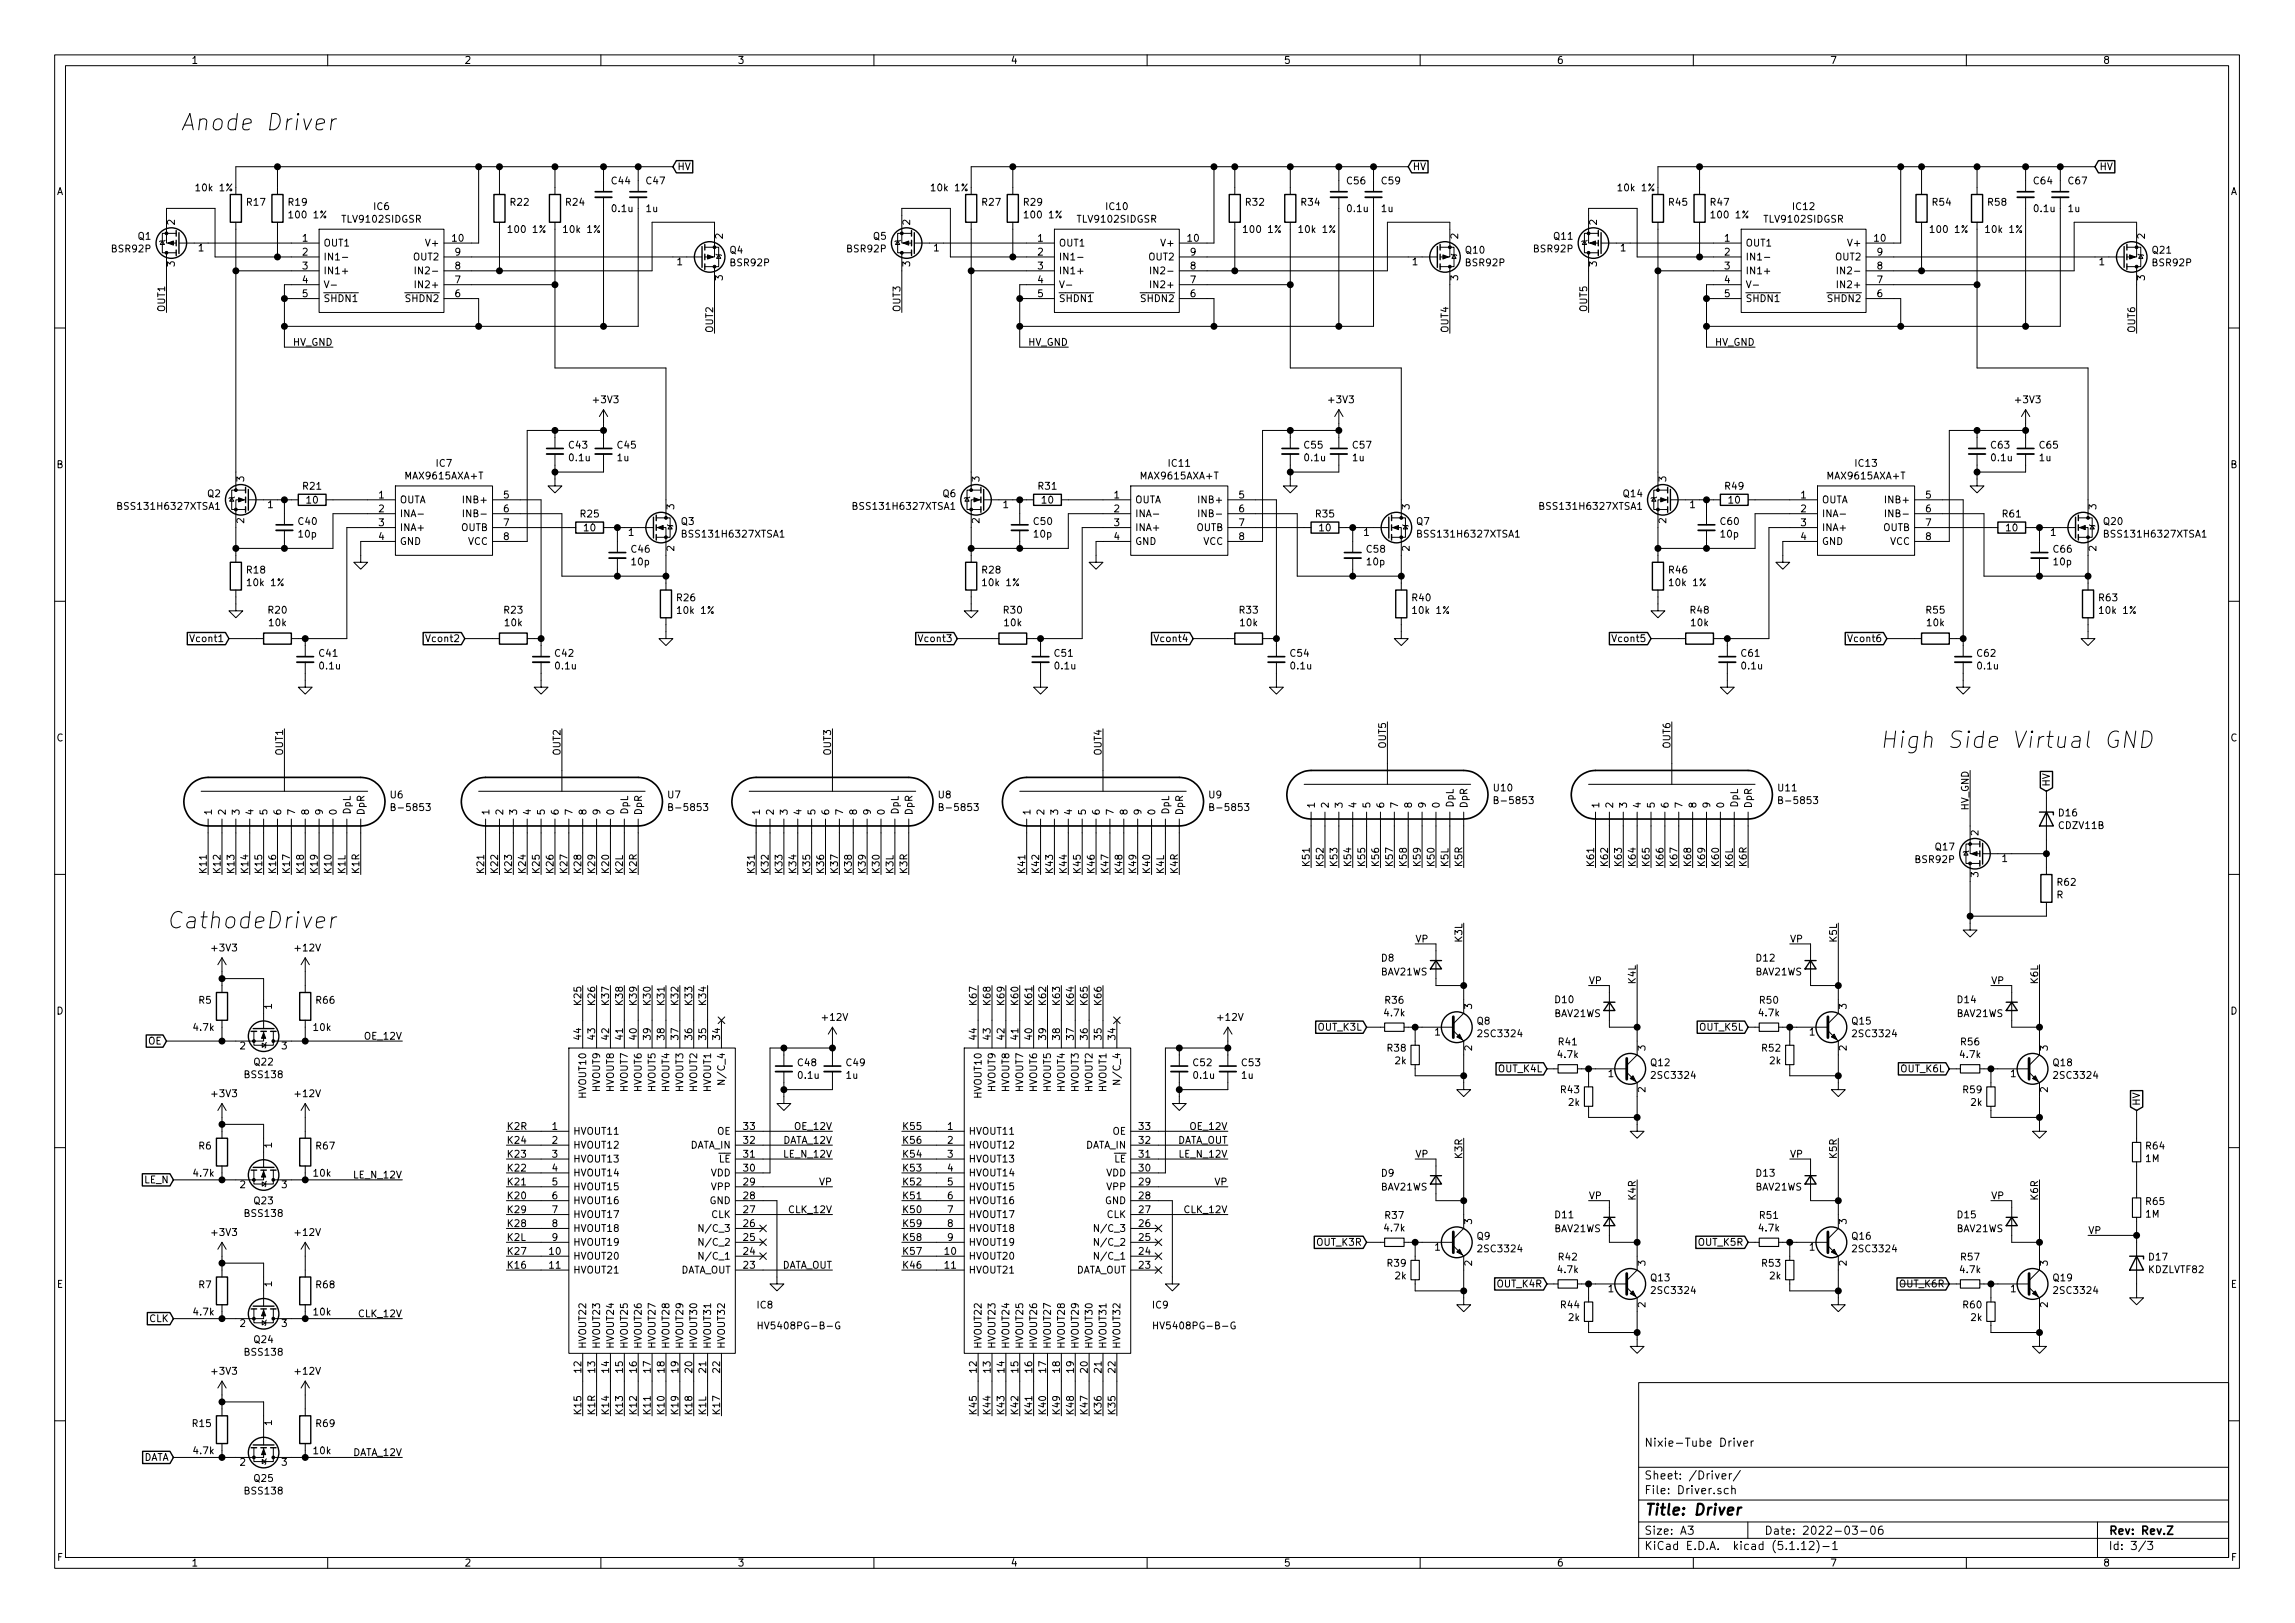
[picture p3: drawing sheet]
<svg xmlns="http://www.w3.org/2000/svg" width="420mm" height="297mm" viewBox="0 0 420 297" stroke-linecap="round" stroke-linejoin="round" font-family="sans-serif">
<defs><g id="words">
<g font-size="4.2">
<text x="33" y="23.9">Anode Driver</text>
<text x="344.2" y="136.9">High Side Virtual GND</text>
<text x="30.5" y="170">CathodeDriver</text>
</g>
<text font-size="2.8" x="301" y="277.3">Title: Driver</text>
<g font-size="2.1">
<text x="301" y="264.8">Nixie-Tube Driver</text>
<text x="301" y="273.5">File: Driver.sch</text>
<text x="301" y="270.8">Sheet: /Driver/</text>
<text x="301" y="280.9">Size: A3</text>
<text x="323" y="280.9">Date: 2022-03-06</text>
<text x="386" y="280.9">Rev: Rev.Z</text>
<text x="301" y="283.7">KiCad E.D.A. kicad (5.1.12)-1</text>
<text x="386" y="283.7">Id: 3/3</text>
</g>
<g font-size="1.8">
<text x="35" y="11.7">1</text>
<text x="85" y="11.7">2</text>
<text x="135" y="11.7">3</text>
<text x="185" y="11.7">4</text>
<text x="235" y="11.7">5</text>
<text x="285" y="11.7">6</text>
<text x="335" y="11.7">7</text>
<text x="385" y="11.7">8</text>
<text x="10.4" y="35.7">A</text>
<text x="36.2" y="35">10k 1%</text>
<text x="112" y="33.7">C44</text>
<text x="118.4" y="33.7">C47</text>
<text x="124" y="31.2">HV</text>
<text x="170.8" y="35">10k 1%</text>
<text x="246.7" y="33.7">C56</text>
<text x="253" y="33.7">C59</text>
<text x="258.6" y="31.2">HV</text>
<text x="296.5" y="35">10k 1%</text>
<text x="372.4" y="33.7">C64</text>
<text x="378.7" y="33.7">C67</text>
<text x="384.3" y="31.2">HV</text>
<text x="408.4" y="35.7">A</text>
<text x="32" y="41.2" transform="rotate(-90 32 41.2)">2</text>
<text x="45.2" y="37.7">R17</text>
<text x="52.9" y="37.7">R19</text>
<text x="53.3" y="40">100 1%</text>
<text x="62.8" y="40.8">TLV9102SIDGSR</text>
<text x="68.5" y="38.4">IC6</text>
<text x="93.5" y="37.7">R22</text>
<text x="103.7" y="37.7">R24</text>
<text x="112.2" y="38.8">0.1u</text>
<text x="118.3" y="38.8">1u</text>
<text x="166.6" y="41.2" transform="rotate(-90 166.6 41.2)">2</text>
<text x="179.9" y="37.7">R27</text>
<text x="187.5" y="37.7">R29</text>
<text x="187.9" y="40">100 1%</text>
<text x="197.5" y="40.8">TLV9102SIDGSR</text>
<text x="202.6" y="38.4">IC10</text>
<text x="228.1" y="37.7">R32</text>
<text x="238.3" y="37.7">R34</text>
<text x="246.8" y="38.8">0.1u</text>
<text x="253" y="38.8">1u</text>
<text x="292.4" y="41.2" transform="rotate(-90 292.4 41.2)">2</text>
<text x="305.6" y="37.7">R45</text>
<text x="313.2" y="37.7">R47</text>
<text x="313.6" y="40">100 1%</text>
<text x="323.2" y="40.8">TLV9102SIDGSR</text>
<text x="328.3" y="38.4">IC12</text>
<text x="353.8" y="37.7">R54</text>
<text x="364" y="37.7">R58</text>
<text x="372.5" y="38.8">0.1u</text>
<text x="378.7" y="38.8">1u</text>
<text x="20.6" y="46.2">BSR92P</text>
<text x="25.3" y="43.9">Q1</text>
<text x="36.3" y="46">1</text>
<text x="55.4" y="44.2">1</text>
<text x="55.4" y="46.8">2</text>
<text x="59.2" y="45.1">OUT1</text>
<text x="59.2" y="47.7">IN1-</text>
<text x="75.8" y="47.7">OUT2</text>
<text x="78.3" y="45.1">V+</text>
<text x="82.9" y="44.2">10</text>
<text x="83.3" y="46.8">9</text>
<text x="93.4" y="42.6">100 1%</text>
<text x="103.5" y="42.6">10k 1%</text>
<text x="132.3" y="43.7" transform="rotate(-90 132.3 43.7)">2</text>
<text x="133.7" y="46.4">Q4</text>
<text x="155.2" y="46.2">BSR92P</text>
<text x="159.9" y="43.9">Q5</text>
<text x="171" y="46">1</text>
<text x="190" y="44.2">1</text>
<text x="190" y="46.8">2</text>
<text x="193.8" y="45.1">OUT1</text>
<text x="193.8" y="47.7">IN1-</text>
<text x="210.4" y="47.7">OUT2</text>
<text x="212.9" y="45.1">V+</text>
<text x="217.5" y="44.2">10</text>
<text x="218" y="46.8">9</text>
<text x="228" y="42.6">100 1%</text>
<text x="238.1" y="42.6">10k 1%</text>
<text x="267" y="43.7" transform="rotate(-90 267 43.7)">2</text>
<text x="268.4" y="46.4">Q10</text>
<text x="280.9" y="46.2">BSR92P</text>
<text x="284.5" y="43.9">Q11</text>
<text x="296.7" y="46">1</text>
<text x="315.7" y="44.2">1</text>
<text x="315.7" y="46.8">2</text>
<text x="319.5" y="45.1">OUT1</text>
<text x="319.5" y="47.7">IN1-</text>
<text x="336.1" y="47.7">OUT2</text>
<text x="338.7" y="45.1">V+</text>
<text x="343.2" y="44.2">10</text>
<text x="343.7" y="46.8">9</text>
<text x="353.8" y="42.6">100 1%</text>
<text x="363.8" y="42.6">10k 1%</text>
<text x="392.7" y="43.7" transform="rotate(-90 392.7 43.7)">2</text>
<text x="394.1" y="46.4">Q21</text>
<text x="32" y="48.8" transform="rotate(-90 32 48.8)">3</text>
<text x="55.4" y="49.3">3</text>
<text x="55.4" y="51.9">4</text>
<text x="59.2" y="50.2">IN1+</text>
<text x="76.7" y="52.7">IN2+</text>
<text x="83.3" y="49.3">8</text>
<text x="83.3" y="51.9">7</text>
<text x="124" y="48.6">1</text>
<text x="132.3" y="51.3" transform="rotate(-90 132.3 51.3)">3</text>
<text x="133.8" y="48.7">BSR92P</text>
<text x="166.6" y="48.8" transform="rotate(-90 166.6 48.8)">3</text>
<text x="190" y="49.3">3</text>
<text x="190" y="51.9">4</text>
<text x="193.8" y="50.2">IN1+</text>
<text x="211.4" y="52.7">IN2+</text>
<text x="218" y="49.3">8</text>
<text x="218" y="51.9">7</text>
<text x="258.6" y="48.6">1</text>
<text x="267" y="51.3" transform="rotate(-90 267 51.3)">3</text>
<text x="268.5" y="48.7">BSR92P</text>
<text x="292.4" y="48.8" transform="rotate(-90 292.4 48.8)">3</text>
<text x="315.7" y="49.3">3</text>
<text x="315.7" y="51.9">4</text>
<text x="319.5" y="50.2">IN1+</text>
<text x="337.1" y="52.7">IN2+</text>
<text x="343.7" y="49.3">8</text>
<text x="343.7" y="51.9">7</text>
<text x="384.3" y="48.6">1</text>
<text x="392.7" y="51.3" transform="rotate(-90 392.7 51.3)">3</text>
<text x="394.2" y="48.7">BSR92P</text>
<text x="30.2" y="57.2" transform="rotate(-90 30.2 57.2)">OUT1</text>
<text x="55.4" y="54.4">5</text>
<text x="59.2" y="55.3">SHDN1</text>
<text x="74.5" y="55.3">SHDN2</text>
<text x="83.3" y="54.4">6</text>
<text x="164.8" y="57.2" transform="rotate(-90 164.8 57.2)">OUT3</text>
<text x="190" y="54.4">5</text>
<text x="193.8" y="55.3">SHDN1</text>
<text x="209.1" y="55.3">SHDN2</text>
<text x="218" y="54.4">6</text>
<text x="290.6" y="57.2" transform="rotate(-90 290.6 57.2)">OUT5</text>
<text x="315.7" y="54.4">5</text>
<text x="319.5" y="55.3">SHDN1</text>
<text x="334.9" y="55.3">SHDN2</text>
<text x="343.7" y="54.4">6</text>
<text x="53.6" y="63.3">HV_GND</text>
<text x="130.6" y="61" transform="rotate(-90 130.6 61)">OUT2</text>
<text x="188.2" y="63.3">HV_GND</text>
<text x="265.2" y="61" transform="rotate(-90 265.2 61)">OUT4</text>
<text x="313.9" y="63.3">HV_GND</text>
<text x="390.9" y="61" transform="rotate(-90 390.9 61)">OUT6</text>
<text x="108.8" y="73.8">+3V3</text>
<text x="243.4" y="73.8">+3V3</text>
<text x="369.1" y="73.8">+3V3</text>
<text x="104.2" y="82.1">C43</text>
<text x="113.1" y="82.1">C45</text>
<text x="238.8" y="82.1">C55</text>
<text x="247.7" y="82.1">C57</text>
<text x="364.6" y="82.1">C63</text>
<text x="373.5" y="82.1">C65</text>
<text x="10.4" y="85.7">B</text>
<text x="44.7" y="88.1" transform="rotate(-90 44.7 88.1)">3</text>
<text x="55.5" y="89.6">R21</text>
<text x="74.4" y="87.7">MAX9615AXA+T</text>
<text x="79.9" y="85.4">IC7</text>
<text x="104.3" y="84.4">0.1u</text>
<text x="113.1" y="84.4">1u</text>
<text x="179.3" y="88.1" transform="rotate(-90 179.3 88.1)">3</text>
<text x="190.1" y="89.6">R31</text>
<text x="209" y="87.7">MAX9615AXA+T</text>
<text x="214" y="85.4">IC11</text>
<text x="239" y="84.4">0.1u</text>
<text x="247.7" y="84.4">1u</text>
<text x="305.1" y="88.1" transform="rotate(-90 305.1 88.1)">3</text>
<text x="315.9" y="89.6">R49</text>
<text x="334.8" y="87.7">MAX9615AXA+T</text>
<text x="339.8" y="85.4">IC13</text>
<text x="364.7" y="84.4">0.1u</text>
<text x="373.4" y="84.4">1u</text>
<text x="408.4" y="85.7">B</text>
<text x="22.1" y="93.3">BSS131H6327XTSA1</text>
<text x="38" y="91">Q2</text>
<text x="44.7" y="95.8" transform="rotate(-90 44.7 95.8)">2</text>
<text x="49" y="93">1</text>
<text x="56.2" y="92.2">10</text>
<text x="69.4" y="91.2">1</text>
<text x="69.4" y="93.8">2</text>
<text x="73.2" y="92.1">OUTA</text>
<text x="73.2" y="94.7">INA-</text>
<text x="85.3" y="92.1">INB+</text>
<text x="85.8" y="94.7">INB-</text>
<text x="92.2" y="91.2">5</text>
<text x="92.2" y="93.8">6</text>
<text x="106.3" y="94.7">R25</text>
<text x="123.4" y="93.2" transform="rotate(-90 123.4 93.2)">3</text>
<text x="156.7" y="93.3">BSS131H6327XTSA1</text>
<text x="172.6" y="91">Q6</text>
<text x="179.3" y="95.8" transform="rotate(-90 179.3 95.8)">2</text>
<text x="183.7" y="93">1</text>
<text x="190.8" y="92.2">10</text>
<text x="204" y="91.2">1</text>
<text x="204" y="93.8">2</text>
<text x="207.8" y="92.1">OUTA</text>
<text x="207.8" y="94.7">INA-</text>
<text x="219.9" y="92.1">INB+</text>
<text x="220.4" y="94.7">INB-</text>
<text x="226.8" y="91.2">5</text>
<text x="226.8" y="93.8">6</text>
<text x="240.9" y="94.7">R35</text>
<text x="258.1" y="93.2" transform="rotate(-90 258.1 93.2)">3</text>
<text x="282.5" y="93.3">BSS131H6327XTSA1</text>
<text x="297.3" y="91">Q14</text>
<text x="305.1" y="95.8" transform="rotate(-90 305.1 95.8)">2</text>
<text x="309.4" y="93">1</text>
<text x="316.5" y="92.2">10</text>
<text x="329.7" y="91.2">1</text>
<text x="329.7" y="93.8">2</text>
<text x="333.5" y="92.1">OUTA</text>
<text x="333.5" y="94.7">INA-</text>
<text x="345.7" y="92.1">INB+</text>
<text x="346.1" y="94.7">INB-</text>
<text x="352.6" y="91.2">5</text>
<text x="352.6" y="93.8">6</text>
<text x="366.7" y="94.7">R61</text>
<text x="383.8" y="93.2" transform="rotate(-90 383.8 93.2)">3</text>
<text x="54.7" y="96.1">C40</text>
<text x="54.7" y="98.4">10p</text>
<text x="69.4" y="96.3">3</text>
<text x="69.4" y="98.8">4</text>
<text x="73.2" y="97.2">INA+</text>
<text x="73.2" y="99.7">GND</text>
<text x="84.4" y="97.2">OUTB</text>
<text x="85.7" y="99.7">VCC</text>
<text x="92.2" y="96.3">7</text>
<text x="92.2" y="98.8">8</text>
<text x="107" y="97.2">10</text>
<text x="115.1" y="98.1">1</text>
<text x="115.6" y="101.2">C46</text>
<text x="123.4" y="100.8" transform="rotate(-90 123.4 100.8)">2</text>
<text x="124.7" y="96.1">Q3</text>
<text x="125.5" y="98.4">BSS131H6327XTSA1</text>
<text x="189.3" y="96.1">C50</text>
<text x="189.4" y="98.4">10p</text>
<text x="204" y="96.3">3</text>
<text x="204" y="98.8">4</text>
<text x="207.8" y="97.2">INA+</text>
<text x="207.8" y="99.7">GND</text>
<text x="219" y="97.2">OUTB</text>
<text x="220.3" y="99.7">VCC</text>
<text x="226.8" y="96.3">7</text>
<text x="226.8" y="98.8">8</text>
<text x="241.6" y="97.2">10</text>
<text x="249.7" y="98.1">1</text>
<text x="250.3" y="101.2">C58</text>
<text x="258.1" y="100.8" transform="rotate(-90 258.1 100.8)">2</text>
<text x="259.4" y="96.1">Q7</text>
<text x="260.1" y="98.4">BSS131H6327XTSA1</text>
<text x="315" y="96.1">C60</text>
<text x="315.1" y="98.4">10p</text>
<text x="329.7" y="96.3">3</text>
<text x="329.7" y="98.8">4</text>
<text x="333.5" y="97.2">INA+</text>
<text x="333.5" y="99.7">GND</text>
<text x="344.8" y="97.2">OUTB</text>
<text x="346" y="99.7">VCC</text>
<text x="352.6" y="96.3">7</text>
<text x="352.6" y="98.8">8</text>
<text x="367.3" y="97.2">10</text>
<text x="375.4" y="98.1">1</text>
<text x="376" y="101.2">C66</text>
<text x="383.8" y="100.8" transform="rotate(-90 383.8 100.8)">2</text>
<text x="385.2" y="96.1">Q20</text>
<text x="385.8" y="98.4">BSS131H6327XTSA1</text>
<text x="45.2" y="105">R18</text>
<text x="45.6" y="107.3">10k 1%</text>
<text x="115.7" y="103.5">10p</text>
<text x="179.9" y="105">R28</text>
<text x="180.2" y="107.3">10k 1%</text>
<text x="250.3" y="103.5">10p</text>
<text x="305.6" y="105">R46</text>
<text x="305.9" y="107.3">10k 1%</text>
<text x="376" y="103.5">10p</text>
<text x="49.2" y="112.3">R20</text>
<text x="92.4" y="112.3">R23</text>
<text x="124" y="110">R26</text>
<text x="124.3" y="112.4">10k 1%</text>
<text x="183.8" y="112.3">R30</text>
<text x="227" y="112.3">R33</text>
<text x="258.6" y="110">R40</text>
<text x="258.9" y="112.4">10k 1%</text>
<text x="309.5" y="112.3">R48</text>
<text x="352.7" y="112.3">R55</text>
<text x="384.3" y="110">R63</text>
<text x="384.7" y="112.4">10k 1%</text>
<text x="35.2" y="117.5">Vcont1</text>
<text x="49.3" y="114.6">10k</text>
<text x="78.4" y="117.5">Vcont2</text>
<text x="92.5" y="114.6">10k</text>
<text x="168.6" y="117.5">Vcont3</text>
<text x="183.9" y="114.6">10k</text>
<text x="211.8" y="117.5">Vcont4</text>
<text x="227.1" y="114.6">10k</text>
<text x="295.6" y="117.5">Vcont5</text>
<text x="309.7" y="114.6">10k</text>
<text x="338.8" y="117.5">Vcont6</text>
<text x="352.9" y="114.6">10k</text>
<text x="58.5" y="120.2">C41</text>
<text x="58.6" y="122.5">0.1u</text>
<text x="101.7" y="120.2">C42</text>
<text x="101.8" y="122.5">0.1u</text>
<text x="193.1" y="120.2">C51</text>
<text x="193.2" y="122.5">0.1u</text>
<text x="236.3" y="120.2">C54</text>
<text x="236.4" y="122.5">0.1u</text>
<text x="318.8" y="120.2">C61</text>
<text x="319" y="122.5">0.1u</text>
<text x="362" y="120.2">C62</text>
<text x="362.2" y="122.5">0.1u</text>
<text x="10.4" y="135.7">C</text>
<text x="253.7" y="136.8" transform="rotate(-90 253.7 136.8)">OUT5</text>
<text x="305.8" y="136.8" transform="rotate(-90 305.8 136.8)">OUT6</text>
<text x="408.4" y="135.7">C</text>
<text x="51.8" y="138.1" transform="rotate(-90 51.8 138.1)">OUT1</text>
<text x="102.6" y="138.1" transform="rotate(-90 102.6 138.1)">OUT2</text>
<text x="152.1" y="138.1" transform="rotate(-90 152.1 138.1)">OUT3</text>
<text x="201.7" y="138.1" transform="rotate(-90 201.7 138.1)">OUT4</text>
<text x="38.8" y="149.1" transform="rotate(-90 38.8 149.1)">1</text>
<text x="41.3" y="149.1" transform="rotate(-90 41.3 149.1)">2</text>
<text x="43.9" y="149.1" transform="rotate(-90 43.9 149.1)">3</text>
<text x="46.4" y="149.1" transform="rotate(-90 46.4 149.1)">4</text>
<text x="48.9" y="149.1" transform="rotate(-90 48.9 149.1)">5</text>
<text x="51.5" y="149.1" transform="rotate(-90 51.5 149.1)">6</text>
<text x="54" y="149.1" transform="rotate(-90 54 149.1)">7</text>
<text x="56.6" y="149.1" transform="rotate(-90 56.6 149.1)">8</text>
<text x="59.1" y="149.1" transform="rotate(-90 59.1 149.1)">9</text>
<text x="61.6" y="149.1" transform="rotate(-90 61.6 149.1)">0</text>
<text x="64.2" y="149.1" transform="rotate(-90 64.2 149.1)">DpL</text>
<text x="66.7" y="149.2" transform="rotate(-90 66.7 149.2)">DpR</text>
<text x="71.5" y="146.1">U6</text>
<text x="72.3" y="148.4">B-5853</text>
<text x="89.6" y="149.1" transform="rotate(-90 89.6 149.1)">1</text>
<text x="92.1" y="149.1" transform="rotate(-90 92.1 149.1)">2</text>
<text x="94.7" y="149.1" transform="rotate(-90 94.7 149.1)">3</text>
<text x="97.2" y="149.1" transform="rotate(-90 97.2 149.1)">4</text>
<text x="99.7" y="149.1" transform="rotate(-90 99.7 149.1)">5</text>
<text x="102.3" y="149.1" transform="rotate(-90 102.3 149.1)">6</text>
<text x="104.8" y="149.1" transform="rotate(-90 104.8 149.1)">7</text>
<text x="107.4" y="149.1" transform="rotate(-90 107.4 149.1)">8</text>
<text x="109.9" y="149.1" transform="rotate(-90 109.9 149.1)">9</text>
<text x="112.4" y="149.1" transform="rotate(-90 112.4 149.1)">0</text>
<text x="115" y="149.1" transform="rotate(-90 115 149.1)">DpL</text>
<text x="117.5" y="149.2" transform="rotate(-90 117.5 149.2)">DpR</text>
<text x="122.3" y="146.1">U7</text>
<text x="123.1" y="148.4">B-5853</text>
<text x="139.1" y="149.1" transform="rotate(-90 139.1 149.1)">1</text>
<text x="141.7" y="149.1" transform="rotate(-90 141.7 149.1)">2</text>
<text x="144.2" y="149.1" transform="rotate(-90 144.2 149.1)">3</text>
<text x="146.7" y="149.1" transform="rotate(-90 146.7 149.1)">4</text>
<text x="149.3" y="149.1" transform="rotate(-90 149.3 149.1)">5</text>
<text x="151.8" y="149.1" transform="rotate(-90 151.8 149.1)">6</text>
<text x="154.4" y="149.1" transform="rotate(-90 154.4 149.1)">7</text>
<text x="156.9" y="149.1" transform="rotate(-90 156.9 149.1)">8</text>
<text x="159.4" y="149.1" transform="rotate(-90 159.4 149.1)">9</text>
<text x="162" y="149.1" transform="rotate(-90 162 149.1)">0</text>
<text x="164.5" y="149.1" transform="rotate(-90 164.5 149.1)">DpL</text>
<text x="167.1" y="149.2" transform="rotate(-90 167.1 149.2)">DpR</text>
<text x="171.8" y="146.1">U8</text>
<text x="172.6" y="148.4">B-5853</text>
<text x="188.6" y="149.1" transform="rotate(-90 188.6 149.1)">1</text>
<text x="191.2" y="149.1" transform="rotate(-90 191.2 149.1)">2</text>
<text x="193.7" y="149.1" transform="rotate(-90 193.7 149.1)">3</text>
<text x="196.3" y="149.1" transform="rotate(-90 196.3 149.1)">4</text>
<text x="198.8" y="149.1" transform="rotate(-90 198.8 149.1)">5</text>
<text x="201.3" y="149.1" transform="rotate(-90 201.3 149.1)">6</text>
<text x="203.9" y="149.1" transform="rotate(-90 203.9 149.1)">7</text>
<text x="206.4" y="149.1" transform="rotate(-90 206.4 149.1)">8</text>
<text x="209" y="149.1" transform="rotate(-90 209 149.1)">9</text>
<text x="211.5" y="149.1" transform="rotate(-90 211.5 149.1)">0</text>
<text x="214" y="149.1" transform="rotate(-90 214 149.1)">DpL</text>
<text x="216.6" y="149.2" transform="rotate(-90 216.6 149.2)">DpR</text>
<text x="221.4" y="146.1">U9</text>
<text x="222.1" y="148.4">B-5853</text>
<text x="240.7" y="147.8" transform="rotate(-90 240.7 147.8)">1</text>
<text x="243.3" y="147.8" transform="rotate(-90 243.3 147.8)">2</text>
<text x="245.8" y="147.8" transform="rotate(-90 245.8 147.8)">3</text>
<text x="248.3" y="147.8" transform="rotate(-90 248.3 147.8)">4</text>
<text x="250.9" y="147.8" transform="rotate(-90 250.9 147.8)">5</text>
<text x="253.4" y="147.8" transform="rotate(-90 253.4 147.8)">6</text>
<text x="256" y="147.8" transform="rotate(-90 256 147.8)">7</text>
<text x="258.5" y="147.8" transform="rotate(-90 258.5 147.8)">8</text>
<text x="261" y="147.8" transform="rotate(-90 261 147.8)">9</text>
<text x="263.6" y="147.8" transform="rotate(-90 263.6 147.8)">0</text>
<text x="266.1" y="147.8" transform="rotate(-90 266.1 147.8)">DpL</text>
<text x="268.7" y="147.9" transform="rotate(-90 268.7 147.9)">DpR</text>
<text x="273.5" y="144.8">U10</text>
<text x="274.2" y="147.2">B-5853</text>
<text x="292.8" y="147.8" transform="rotate(-90 292.8 147.8)">1</text>
<text x="295.3" y="147.8" transform="rotate(-90 295.3 147.8)">2</text>
<text x="297.9" y="147.8" transform="rotate(-90 297.9 147.8)">3</text>
<text x="300.4" y="147.8" transform="rotate(-90 300.4 147.8)">4</text>
<text x="302.9" y="147.8" transform="rotate(-90 302.9 147.8)">5</text>
<text x="305.5" y="147.8" transform="rotate(-90 305.5 147.8)">6</text>
<text x="308" y="147.8" transform="rotate(-90 308 147.8)">7</text>
<text x="310.6" y="147.8" transform="rotate(-90 310.6 147.8)">8</text>
<text x="313.1" y="147.8" transform="rotate(-90 313.1 147.8)">9</text>
<text x="315.6" y="147.8" transform="rotate(-90 315.6 147.8)">0</text>
<text x="318.2" y="147.8" transform="rotate(-90 318.2 147.8)">DpL</text>
<text x="320.7" y="147.9" transform="rotate(-90 320.7 147.9)">DpR</text>
<text x="325.6" y="144.8">U11</text>
<text x="326.3" y="147.2">B-5853</text>
<text x="360.4" y="148.4" transform="rotate(-90 360.4 148.4)">HV_GND</text>
<text x="375.3" y="144" transform="rotate(-90 375.3 144)">HV</text>
<text x="377" y="149.4">D16</text>
<text x="354.4" y="155.6">Q17</text>
<text x="362.2" y="152.9" transform="rotate(-90 362.2 152.9)">2</text>
<text x="377" y="151.7">CDZV11B</text>
<text x="37.8" y="160.1" transform="rotate(-90 37.8 160.1)">K11</text>
<text x="40.4" y="160.1" transform="rotate(-90 40.4 160.1)">K12</text>
<text x="42.9" y="160.1" transform="rotate(-90 42.9 160.1)">K13</text>
<text x="45.5" y="160.1" transform="rotate(-90 45.5 160.1)">K14</text>
<text x="48" y="160.1" transform="rotate(-90 48 160.1)">K15</text>
<text x="50.5" y="160.1" transform="rotate(-90 50.5 160.1)">K16</text>
<text x="53.1" y="160.1" transform="rotate(-90 53.1 160.1)">K17</text>
<text x="55.6" y="160.1" transform="rotate(-90 55.6 160.1)">K18</text>
<text x="58.2" y="160.1" transform="rotate(-90 58.2 160.1)">K19</text>
<text x="60.7" y="160.1" transform="rotate(-90 60.7 160.1)">K10</text>
<text x="63.2" y="160.1" transform="rotate(-90 63.2 160.1)">K1L</text>
<text x="65.8" y="160.1" transform="rotate(-90 65.8 160.1)">K1R</text>
<text x="88.6" y="160.1" transform="rotate(-90 88.6 160.1)">K21</text>
<text x="91.2" y="160.1" transform="rotate(-90 91.2 160.1)">K22</text>
<text x="93.7" y="160.1" transform="rotate(-90 93.7 160.1)">K23</text>
<text x="96.3" y="160.1" transform="rotate(-90 96.3 160.1)">K24</text>
<text x="98.8" y="160.1" transform="rotate(-90 98.8 160.1)">K25</text>
<text x="101.3" y="160.1" transform="rotate(-90 101.3 160.1)">K26</text>
<text x="103.9" y="160.1" transform="rotate(-90 103.9 160.1)">K27</text>
<text x="106.4" y="160.1" transform="rotate(-90 106.4 160.1)">K28</text>
<text x="109" y="160.1" transform="rotate(-90 109 160.1)">K29</text>
<text x="111.5" y="160.1" transform="rotate(-90 111.5 160.1)">K20</text>
<text x="114" y="160.1" transform="rotate(-90 114 160.1)">K2L</text>
<text x="116.6" y="160.1" transform="rotate(-90 116.6 160.1)">K2R</text>
<text x="138.2" y="160.1" transform="rotate(-90 138.2 160.1)">K31</text>
<text x="140.7" y="160.1" transform="rotate(-90 140.7 160.1)">K32</text>
<text x="143.3" y="160.1" transform="rotate(-90 143.3 160.1)">K33</text>
<text x="145.8" y="160.1" transform="rotate(-90 145.8 160.1)">K34</text>
<text x="148.3" y="160.1" transform="rotate(-90 148.3 160.1)">K35</text>
<text x="150.9" y="160.1" transform="rotate(-90 150.9 160.1)">K36</text>
<text x="153.4" y="160.1" transform="rotate(-90 153.4 160.1)">K37</text>
<text x="156" y="160.1" transform="rotate(-90 156 160.1)">K38</text>
<text x="158.5" y="160.1" transform="rotate(-90 158.5 160.1)">K39</text>
<text x="161" y="160.1" transform="rotate(-90 161 160.1)">K30</text>
<text x="163.6" y="160.1" transform="rotate(-90 163.6 160.1)">K3L</text>
<text x="166.1" y="160.1" transform="rotate(-90 166.1 160.1)">K3R</text>
<text x="187.7" y="160.1" transform="rotate(-90 187.7 160.1)">K41</text>
<text x="190.2" y="160.1" transform="rotate(-90 190.2 160.1)">K42</text>
<text x="192.8" y="160.1" transform="rotate(-90 192.8 160.1)">K43</text>
<text x="195.3" y="160.1" transform="rotate(-90 195.3 160.1)">K44</text>
<text x="197.9" y="160.1" transform="rotate(-90 197.9 160.1)">K45</text>
<text x="200.4" y="160.1" transform="rotate(-90 200.4 160.1)">K46</text>
<text x="202.9" y="160.1" transform="rotate(-90 202.9 160.1)">K47</text>
<text x="205.5" y="160.1" transform="rotate(-90 205.5 160.1)">K48</text>
<text x="208" y="160.1" transform="rotate(-90 208 160.1)">K49</text>
<text x="210.6" y="160.1" transform="rotate(-90 210.6 160.1)">K40</text>
<text x="213.1" y="160.1" transform="rotate(-90 213.1 160.1)">K4L</text>
<text x="215.6" y="160.1" transform="rotate(-90 215.6 160.1)">K4R</text>
<text x="239.8" y="158.8" transform="rotate(-90 239.8 158.8)">K51</text>
<text x="242.3" y="158.8" transform="rotate(-90 242.3 158.8)">K52</text>
<text x="244.9" y="158.8" transform="rotate(-90 244.9 158.8)">K53</text>
<text x="247.4" y="158.8" transform="rotate(-90 247.4 158.8)">K54</text>
<text x="249.9" y="158.8" transform="rotate(-90 249.9 158.8)">K55</text>
<text x="252.5" y="158.8" transform="rotate(-90 252.5 158.8)">K56</text>
<text x="255" y="158.8" transform="rotate(-90 255 158.8)">K57</text>
<text x="257.6" y="158.8" transform="rotate(-90 257.6 158.8)">K58</text>
<text x="260.1" y="158.8" transform="rotate(-90 260.1 158.8)">K59</text>
<text x="262.6" y="158.8" transform="rotate(-90 262.6 158.8)">K50</text>
<text x="265.2" y="158.8" transform="rotate(-90 265.2 158.8)">K5L</text>
<text x="267.7" y="158.8" transform="rotate(-90 267.7 158.8)">K5R</text>
<text x="291.8" y="158.8" transform="rotate(-90 291.8 158.8)">K61</text>
<text x="294.4" y="158.8" transform="rotate(-90 294.4 158.8)">K62</text>
<text x="296.9" y="158.8" transform="rotate(-90 296.9 158.8)">K63</text>
<text x="299.5" y="158.8" transform="rotate(-90 299.5 158.8)">K64</text>
<text x="302" y="158.8" transform="rotate(-90 302 158.8)">K65</text>
<text x="304.5" y="158.8" transform="rotate(-90 304.5 158.8)">K66</text>
<text x="307.1" y="158.8" transform="rotate(-90 307.1 158.8)">K67</text>
<text x="309.6" y="158.8" transform="rotate(-90 309.6 158.8)">K68</text>
<text x="312.2" y="158.8" transform="rotate(-90 312.2 158.8)">K69</text>
<text x="314.7" y="158.8" transform="rotate(-90 314.7 158.8)">K60</text>
<text x="317.2" y="158.8" transform="rotate(-90 317.2 158.8)">K6L</text>
<text x="319.8" y="158.8" transform="rotate(-90 319.8 158.8)">K6R</text>
<text x="350.8" y="157.9">BSR92P</text>
<text x="362.2" y="160.5" transform="rotate(-90 362.2 160.5)">3</text>
<text x="366.5" y="157.8">1</text>
<text x="376.5" y="164.4">R</text>
<text x="376.7" y="162.1">R62</text>
<text x="259.1" y="172.5">VP</text>
<text x="267.7" y="172.3" transform="rotate(-90 267.7 172.3)">K3L</text>
<text x="327.7" y="172.5">VP</text>
<text x="336.3" y="172.3" transform="rotate(-90 336.3 172.3)">K5L</text>
<text x="38.9" y="174.1">+3V3</text>
<text x="54.2" y="174.1">+12V</text>
<text x="252.8" y="178.5">BAV21WS</text>
<text x="252.9" y="176">D8</text>
<text x="299.5" y="179.9" transform="rotate(-90 299.5 179.9)">K4L</text>
<text x="321.4" y="178.5">BAV21WS</text>
<text x="321.6" y="176">D12</text>
<text x="373.1" y="179.9" transform="rotate(-90 373.1 179.9)">K6L</text>
<text x="10.4" y="185.7">D</text>
<text x="36.4" y="183.7">R5</text>
<text x="49.8" y="184.7" transform="rotate(-90 49.8 184.7)">1</text>
<text x="57.9" y="183.7">R66</text>
<text x="106.4" y="183.6" transform="rotate(-90 106.4 183.6)">K25</text>
<text x="109" y="183.6" transform="rotate(-90 109 183.6)">K26</text>
<text x="111.5" y="183.6" transform="rotate(-90 111.5 183.6)">K37</text>
<text x="114" y="183.6" transform="rotate(-90 114 183.6)">K38</text>
<text x="116.6" y="183.6" transform="rotate(-90 116.6 183.6)">K39</text>
<text x="119.1" y="183.6" transform="rotate(-90 119.1 183.6)">K30</text>
<text x="121.7" y="183.6" transform="rotate(-90 121.7 183.6)">K31</text>
<text x="124.2" y="183.6" transform="rotate(-90 124.2 183.6)">K32</text>
<text x="126.7" y="183.6" transform="rotate(-90 126.7 183.6)">K33</text>
<text x="129.3" y="183.6" transform="rotate(-90 129.3 183.6)">K34</text>
<text x="178.8" y="183.6" transform="rotate(-90 178.8 183.6)">K67</text>
<text x="181.4" y="183.6" transform="rotate(-90 181.4 183.6)">K68</text>
<text x="183.9" y="183.6" transform="rotate(-90 183.9 183.6)">K69</text>
<text x="186.4" y="183.6" transform="rotate(-90 186.4 183.6)">K60</text>
<text x="189" y="183.6" transform="rotate(-90 189 183.6)">K61</text>
<text x="191.5" y="183.6" transform="rotate(-90 191.5 183.6)">K62</text>
<text x="194.1" y="183.6" transform="rotate(-90 194.1 183.6)">K63</text>
<text x="196.6" y="183.6" transform="rotate(-90 196.6 183.6)">K64</text>
<text x="199.1" y="183.6" transform="rotate(-90 199.1 183.6)">K65</text>
<text x="201.7" y="183.6" transform="rotate(-90 201.7 183.6)">K66</text>
<text x="253.6" y="183.7">R36</text>
<text x="269.5" y="184.7" transform="rotate(-90 269.5 184.7)">3</text>
<text x="284.8" y="183.6">D10</text>
<text x="290.8" y="180.1">VP</text>
<text x="322.2" y="183.7">R50</text>
<text x="338.1" y="184.7" transform="rotate(-90 338.1 184.7)">3</text>
<text x="358.4" y="183.6">D14</text>
<text x="364.5" y="180.1">VP</text>
<text x="408.4" y="185.7">D</text>
<text x="27.1" y="191.2">OE</text>
<text x="35.5" y="188.7">4.7k</text>
<text x="57.5" y="188.7">10k</text>
<text x="67" y="190.3">OE_12V</text>
<text x="106.4" y="190.2" transform="rotate(-90 106.4 190.2)">44</text>
<text x="109" y="190.2" transform="rotate(-90 109 190.2)">43</text>
<text x="111.5" y="190.2" transform="rotate(-90 111.5 190.2)">42</text>
<text x="114" y="190.2" transform="rotate(-90 114 190.2)">41</text>
<text x="116.6" y="190.2" transform="rotate(-90 116.6 190.2)">40</text>
<text x="119.1" y="190.2" transform="rotate(-90 119.1 190.2)">39</text>
<text x="121.7" y="190.2" transform="rotate(-90 121.7 190.2)">38</text>
<text x="124.2" y="190.2" transform="rotate(-90 124.2 190.2)">37</text>
<text x="126.7" y="190.2" transform="rotate(-90 126.7 190.2)">36</text>
<text x="129.3" y="190.2" transform="rotate(-90 129.3 190.2)">35</text>
<text x="131.8" y="190.2" transform="rotate(-90 131.8 190.2)">34</text>
<text x="150.7" y="186.8">+12V</text>
<text x="178.8" y="190.2" transform="rotate(-90 178.8 190.2)">44</text>
<text x="181.4" y="190.2" transform="rotate(-90 181.4 190.2)">43</text>
<text x="183.9" y="190.2" transform="rotate(-90 183.9 190.2)">42</text>
<text x="186.4" y="190.2" transform="rotate(-90 186.4 190.2)">41</text>
<text x="189" y="190.2" transform="rotate(-90 189 190.2)">40</text>
<text x="191.5" y="190.2" transform="rotate(-90 191.5 190.2)">39</text>
<text x="194.1" y="190.2" transform="rotate(-90 194.1 190.2)">38</text>
<text x="196.6" y="190.2" transform="rotate(-90 196.6 190.2)">37</text>
<text x="199.1" y="190.2" transform="rotate(-90 199.1 190.2)">36</text>
<text x="201.7" y="190.2" transform="rotate(-90 201.7 190.2)">35</text>
<text x="204.2" y="190.2" transform="rotate(-90 204.2 190.2)">34</text>
<text x="223.1" y="186.8">+12V</text>
<text x="241.4" y="188.6">OUT_K3L</text>
<text x="253.5" y="186">4.7k</text>
<text x="262.7" y="189.5">1</text>
<text x="270.4" y="187.5">Q8</text>
<text x="270.9" y="189.8">2SC3324</text>
<text x="284.6" y="186.1">BAV21WS</text>
<text x="285.4" y="191.3">R41</text>
<text x="311.2" y="188.6">OUT_K5L</text>
<text x="322.1" y="186">4.7k</text>
<text x="331.3" y="189.5">1</text>
<text x="339.1" y="187.5">Q15</text>
<text x="339.5" y="189.8">2SC3324</text>
<text x="358.2" y="186.1">BAV21WS</text>
<text x="359.1" y="191.3">R56</text>
<text x="44" y="192.1">2</text>
<text x="45" y="197.3">BSS138</text>
<text x="46.6" y="195">Q22</text>
<text x="51.6" y="192.1">3</text>
<text x="132.7" y="197.6" transform="rotate(-90 132.7 197.6)">N/C_4</text>
<text x="146.1" y="195.1">C48</text>
<text x="146.3" y="197.4">0.1u</text>
<text x="155" y="197.4">1u</text>
<text x="155" y="195.1">C49</text>
<text x="205.1" y="197.6" transform="rotate(-90 205.1 197.6)">N/C_4</text>
<text x="218.5" y="195.1">C52</text>
<text x="218.6" y="197.4">0.1u</text>
<text x="227.4" y="197.4">1u</text>
<text x="227.4" y="195.1">C53</text>
<text x="254.1" y="192.5">R38</text>
<text x="255.4" y="194.8">2k</text>
<text x="269.5" y="192.3" transform="rotate(-90 269.5 192.3)">2</text>
<text x="274.4" y="196.3">OUT_K4L</text>
<text x="285.3" y="193.6">4.7k</text>
<text x="294.5" y="197.1">1</text>
<text x="301.2" y="192.3" transform="rotate(-90 301.2 192.3)">3</text>
<text x="302.3" y="195.1">Q12</text>
<text x="302.7" y="197.4">2SC3324</text>
<text x="322.6" y="192.5">R52</text>
<text x="324" y="194.8">2k</text>
<text x="338.1" y="192.3" transform="rotate(-90 338.1 192.3)">2</text>
<text x="348" y="196.3">OUT_K6L</text>
<text x="359" y="193.6">4.7k</text>
<text x="368.1" y="197.1">1</text>
<text x="374.9" y="192.3" transform="rotate(-90 374.9 192.3)">3</text>
<text x="375.9" y="195.1">Q18</text>
<text x="376.3" y="197.4">2SC3324</text>
<text x="38.9" y="200.8">+3V3</text>
<text x="54.2" y="200.8">+12V</text>
<text x="107.3" y="200.7" transform="rotate(-90 107.3 200.7)">HVOUT10</text>
<text x="109.9" y="199.7" transform="rotate(-90 109.9 199.7)">HVOUT9</text>
<text x="112.4" y="199.7" transform="rotate(-90 112.4 199.7)">HVOUT8</text>
<text x="114.9" y="199.7" transform="rotate(-90 114.9 199.7)">HVOUT7</text>
<text x="117.5" y="199.7" transform="rotate(-90 117.5 199.7)">HVOUT6</text>
<text x="120" y="199.7" transform="rotate(-90 120 199.7)">HVOUT5</text>
<text x="122.6" y="199.7" transform="rotate(-90 122.6 199.7)">HVOUT4</text>
<text x="125.1" y="199.7" transform="rotate(-90 125.1 199.7)">HVOUT3</text>
<text x="127.6" y="199.7" transform="rotate(-90 127.6 199.7)">HVOUT2</text>
<text x="130.2" y="199.7" transform="rotate(-90 130.2 199.7)">HVOUT1</text>
<text x="179.7" y="200.7" transform="rotate(-90 179.7 200.7)">HVOUT10</text>
<text x="182.2" y="199.7" transform="rotate(-90 182.2 199.7)">HVOUT9</text>
<text x="184.8" y="199.7" transform="rotate(-90 184.8 199.7)">HVOUT8</text>
<text x="187.3" y="199.7" transform="rotate(-90 187.3 199.7)">HVOUT7</text>
<text x="189.9" y="199.7" transform="rotate(-90 189.9 199.7)">HVOUT6</text>
<text x="192.4" y="199.7" transform="rotate(-90 192.4 199.7)">HVOUT5</text>
<text x="194.9" y="199.7" transform="rotate(-90 194.9 199.7)">HVOUT4</text>
<text x="197.5" y="199.7" transform="rotate(-90 197.5 199.7)">HVOUT3</text>
<text x="200" y="199.7" transform="rotate(-90 200 199.7)">HVOUT2</text>
<text x="202.6" y="199.7" transform="rotate(-90 202.6 199.7)">HVOUT1</text>
<text x="285.8" y="200.1">R43</text>
<text x="287.2" y="202.4">2k</text>
<text x="301.2" y="199.9" transform="rotate(-90 301.2 199.9)">2</text>
<text x="359.5" y="200.1">R59</text>
<text x="360.9" y="202.4">2k</text>
<text x="374.9" y="199.9" transform="rotate(-90 374.9 199.9)">2</text>
<text x="391.8" y="202.4" transform="rotate(-90 391.8 202.4)">HV</text>
<text x="92.7" y="209.3">K24</text>
<text x="92.7" y="206.8">K2R</text>
<text x="101.1" y="206.8">1</text>
<text x="101.1" y="209.3">2</text>
<text x="104.9" y="207.7">HVOUT11</text>
<text x="131.3" y="207.7">OE</text>
<text x="136.2" y="206.8">33</text>
<text x="136.2" y="209.3">32</text>
<text x="143.4" y="209.3">DATA_12V</text>
<text x="145.7" y="206.8">OE_12V</text>
<text x="165.1" y="206.8">K55</text>
<text x="165.1" y="209.3">K56</text>
<text x="173.5" y="206.8">1</text>
<text x="173.5" y="209.3">2</text>
<text x="177.3" y="207.7">HVOUT11</text>
<text x="203.7" y="207.7">OE</text>
<text x="208.6" y="206.8">33</text>
<text x="208.6" y="209.3">32</text>
<text x="215.2" y="209.3">DATA_OUT</text>
<text x="218.1" y="206.8">OE_12V</text>
<text x="35.5" y="215.4">4.7k</text>
<text x="36.4" y="210.4">R6</text>
<text x="49.8" y="210.1" transform="rotate(-90 49.8 210.1)">1</text>
<text x="57.5" y="215.4">10k</text>
<text x="57.9" y="210.4">R67</text>
<text x="65" y="215.7">LE_N_12V</text>
<text x="92.7" y="214.4">K22</text>
<text x="92.7" y="211.9">K23</text>
<text x="101.1" y="211.9">3</text>
<text x="101.1" y="214.4">4</text>
<text x="104.9" y="210.2">HVOUT12</text>
<text x="104.9" y="212.8">HVOUT13</text>
<text x="104.9" y="215.3">HVOUT14</text>
<text x="126.2" y="210.2">DATA_IN</text>
<text x="130.1" y="215.3">VDD</text>
<text x="131.6" y="212.8">LE</text>
<text x="136.2" y="211.9">31</text>
<text x="136.2" y="214.4">30</text>
<text x="143.7" y="211.9">LE_N_12V</text>
<text x="165.1" y="211.9">K54</text>
<text x="165.1" y="214.4">K53</text>
<text x="173.5" y="211.9">3</text>
<text x="173.5" y="214.4">4</text>
<text x="177.3" y="210.2">HVOUT12</text>
<text x="177.3" y="212.8">HVOUT13</text>
<text x="177.3" y="215.3">HVOUT14</text>
<text x="198.6" y="210.2">DATA_IN</text>
<text x="202.5" y="215.3">VDD</text>
<text x="204" y="212.8">LE</text>
<text x="208.6" y="211.9">31</text>
<text x="208.6" y="214.4">30</text>
<text x="216.1" y="211.9">LE_N_12V</text>
<text x="252.9" y="215.4">D9</text>
<text x="259.1" y="211.9">VP</text>
<text x="267.7" y="211.8" transform="rotate(-90 267.7 211.8)">K3R</text>
<text x="321.6" y="215.4">D13</text>
<text x="327.7" y="211.9">VP</text>
<text x="336.3" y="211.8" transform="rotate(-90 336.3 211.8)">K5R</text>
<text x="392.8" y="212.7">1M</text>
<text x="392.9" y="210.4">R64</text>
<text x="26.4" y="216.6">LE_N</text>
<text x="44" y="217.5">2</text>
<text x="46.6" y="220.4">Q23</text>
<text x="51.6" y="217.5">3</text>
<text x="92.7" y="217">K21</text>
<text x="92.7" y="219.5">K20</text>
<text x="101.1" y="217">5</text>
<text x="101.1" y="219.5">6</text>
<text x="104.9" y="217.8">HVOUT15</text>
<text x="104.9" y="220.4">HVOUT16</text>
<text x="129.9" y="220.4">GND</text>
<text x="130.3" y="217.8">VPP</text>
<text x="136.2" y="217">29</text>
<text x="136.2" y="219.5">28</text>
<text x="150" y="217">VP</text>
<text x="165.1" y="217">K52</text>
<text x="165.1" y="219.5">K51</text>
<text x="173.5" y="217">5</text>
<text x="173.5" y="219.5">6</text>
<text x="177.3" y="217.8">HVOUT15</text>
<text x="177.3" y="220.4">HVOUT16</text>
<text x="202.3" y="220.4">GND</text>
<text x="202.7" y="217.8">VPP</text>
<text x="208.6" y="217">29</text>
<text x="208.6" y="219.5">28</text>
<text x="222.4" y="217">VP</text>
<text x="252.8" y="217.9">BAV21WS</text>
<text x="290.8" y="219.5">VP</text>
<text x="299.5" y="219.5" transform="rotate(-90 299.5 219.5)">K4R</text>
<text x="321.4" y="217.9">BAV21WS</text>
<text x="364.5" y="219.5">VP</text>
<text x="373.1" y="219.5" transform="rotate(-90 373.1 219.5)">K6R</text>
<text x="392.9" y="220.5">R65</text>
<text x="38.9" y="226.2">+3V3</text>
<text x="45" y="222.7">BSS138</text>
<text x="54.2" y="226.2">+12V</text>
<text x="92.7" y="224.6">K28</text>
<text x="92.7" y="222">K29</text>
<text x="92.7" y="227.1">K2L</text>
<text x="101.1" y="222">7</text>
<text x="101.1" y="224.6">8</text>
<text x="101.1" y="227.1">9</text>
<text x="104.9" y="222.9">HVOUT17</text>
<text x="104.9" y="225.5">HVOUT18</text>
<text x="128.9" y="225.5">N/C_3</text>
<text x="130.2" y="222.9">CLK</text>
<text x="136.2" y="222">27</text>
<text x="136.2" y="224.6">26</text>
<text x="136.2" y="227.1">25</text>
<text x="144.6" y="222">CLK_12V</text>
<text x="165.1" y="224.6">K59</text>
<text x="165.1" y="227.1">K58</text>
<text x="165.1" y="222">K50</text>
<text x="173.5" y="222">7</text>
<text x="173.5" y="224.6">8</text>
<text x="173.5" y="227.1">9</text>
<text x="177.3" y="222.9">HVOUT17</text>
<text x="177.3" y="225.5">HVOUT18</text>
<text x="201.2" y="225.5">N/C_3</text>
<text x="202.6" y="222.9">CLK</text>
<text x="208.6" y="222">27</text>
<text x="208.6" y="224.6">26</text>
<text x="208.6" y="227.1">25</text>
<text x="217" y="222">CLK_12V</text>
<text x="253.5" y="225.4">4.7k</text>
<text x="253.6" y="223.1">R37</text>
<text x="269.5" y="224" transform="rotate(-90 269.5 224)">3</text>
<text x="270.4" y="226.9">Q9</text>
<text x="284.6" y="225.5">BAV21WS</text>
<text x="284.8" y="223">D11</text>
<text x="322.1" y="225.4">4.7k</text>
<text x="322.2" y="223.1">R51</text>
<text x="338.1" y="224" transform="rotate(-90 338.1 224)">3</text>
<text x="339.1" y="226.9">Q16</text>
<text x="358.2" y="225.5">BAV21WS</text>
<text x="358.4" y="223">D15</text>
<text x="382.3" y="225.8">VP</text>
<text x="392.8" y="222.8">1M</text>
<text x="92.7" y="229.7">K27</text>
<text x="92.7" y="232.2">K16</text>
<text x="100.6" y="229.7">10</text>
<text x="100.6" y="232.2">11</text>
<text x="104.9" y="228">HVOUT19</text>
<text x="104.9" y="230.5">HVOUT20</text>
<text x="104.9" y="233.1">HVOUT21</text>
<text x="124.2" y="233.1">DATA_OUT</text>
<text x="128.9" y="228">N/C_2</text>
<text x="128.9" y="230.5">N/C_1</text>
<text x="136.2" y="229.7">24</text>
<text x="136.2" y="232.2">23</text>
<text x="142.8" y="232.2">DATA_OUT</text>
<text x="165.1" y="232.2">K46</text>
<text x="165.1" y="229.7">K57</text>
<text x="173" y="229.7">10</text>
<text x="173" y="232.2">11</text>
<text x="177.3" y="228">HVOUT19</text>
<text x="177.3" y="230.5">HVOUT20</text>
<text x="177.3" y="233.1">HVOUT21</text>
<text x="196.6" y="233.1">DATA_OUT</text>
<text x="201.2" y="228">N/C_2</text>
<text x="201.2" y="230.5">N/C_1</text>
<text x="208.6" y="229.7">24</text>
<text x="208.6" y="232.2">23</text>
<text x="241.1" y="228">OUT_K3R</text>
<text x="254.1" y="231.8">R39</text>
<text x="262.7" y="228.9">1</text>
<text x="269.5" y="231.7" transform="rotate(-90 269.5 231.7)">2</text>
<text x="270.9" y="229.2">2SC3324</text>
<text x="285.3" y="233">4.7k</text>
<text x="285.4" y="230.7">R42</text>
<text x="301.2" y="231.7" transform="rotate(-90 301.2 231.7)">3</text>
<text x="311" y="228">OUT_K5R</text>
<text x="322.6" y="231.8">R53</text>
<text x="331.3" y="228.9">1</text>
<text x="338.1" y="231.7" transform="rotate(-90 338.1 231.7)">2</text>
<text x="339.5" y="229.2">2SC3324</text>
<text x="359" y="233">4.7k</text>
<text x="359.1" y="230.7">R57</text>
<text x="374.9" y="231.7" transform="rotate(-90 374.9 231.7)">3</text>
<text x="393.4" y="233">KDZLVTF82</text>
<text x="393.5" y="230.7">D17</text>
<text x="10.4" y="235.7">E</text>
<text x="36.4" y="235.8">R7</text>
<text x="49.8" y="235.5" transform="rotate(-90 49.8 235.5)">1</text>
<text x="57.9" y="235.8">R68</text>
<text x="138.7" y="239.5">IC8</text>
<text x="211" y="239.5">IC9</text>
<text x="255.4" y="234.1">2k</text>
<text x="274.2" y="235.6">OUT_K4R</text>
<text x="285.8" y="239.5">R44</text>
<text x="294.5" y="236.5">1</text>
<text x="301.2" y="239.3" transform="rotate(-90 301.2 239.3)">2</text>
<text x="302.3" y="234.5">Q13</text>
<text x="302.7" y="236.8">2SC3324</text>
<text x="324" y="234.1">2k</text>
<text x="347.8" y="235.6">OUT_K6R</text>
<text x="359.5" y="239.5">R60</text>
<text x="368.1" y="236.5">1</text>
<text x="374.9" y="239.3" transform="rotate(-90 374.9 239.3)">2</text>
<text x="375.9" y="234.5">Q19</text>
<text x="376.3" y="236.8">2SC3324</text>
<text x="408.4" y="235.7">E</text>
<text x="27.3" y="242">CLK</text>
<text x="35.5" y="240.8">4.7k</text>
<text x="44" y="242.9">2</text>
<text x="46.6" y="245.8">Q24</text>
<text x="51.6" y="242.9">3</text>
<text x="57.5" y="240.8">10k</text>
<text x="65.9" y="241.1">CLK_12V</text>
<text x="139.9" y="243.3">HV5408PG-B-G</text>
<text x="212.3" y="243.3">HV5408PG-B-G</text>
<text x="287.2" y="241.8">2k</text>
<text x="360.9" y="241.8">2k</text>
<text x="38.9" y="251.6">+3V3</text>
<text x="45" y="248.1">BSS138</text>
<text x="54.2" y="251.6">+12V</text>
<text x="106.4" y="251.2" transform="rotate(-90 106.4 251.2)">12</text>
<text x="107.3" y="246.9" transform="rotate(-90 107.3 246.9)">HVOUT22</text>
<text x="109" y="251.2" transform="rotate(-90 109 251.2)">13</text>
<text x="109.9" y="246.9" transform="rotate(-90 109.9 246.9)">HVOUT23</text>
<text x="111.5" y="251.2" transform="rotate(-90 111.5 251.2)">14</text>
<text x="112.4" y="246.9" transform="rotate(-90 112.4 246.9)">HVOUT24</text>
<text x="114" y="251.2" transform="rotate(-90 114 251.2)">15</text>
<text x="114.9" y="246.9" transform="rotate(-90 114.9 246.9)">HVOUT25</text>
<text x="116.6" y="251.2" transform="rotate(-90 116.6 251.2)">16</text>
<text x="117.5" y="246.9" transform="rotate(-90 117.5 246.9)">HVOUT26</text>
<text x="119.1" y="251.2" transform="rotate(-90 119.1 251.2)">17</text>
<text x="120" y="246.9" transform="rotate(-90 120 246.9)">HVOUT27</text>
<text x="121.7" y="251.2" transform="rotate(-90 121.7 251.2)">18</text>
<text x="122.6" y="246.9" transform="rotate(-90 122.6 246.9)">HVOUT28</text>
<text x="124.2" y="251.2" transform="rotate(-90 124.2 251.2)">19</text>
<text x="125.1" y="246.9" transform="rotate(-90 125.1 246.9)">HVOUT29</text>
<text x="126.7" y="251.2" transform="rotate(-90 126.7 251.2)">20</text>
<text x="127.6" y="246.9" transform="rotate(-90 127.6 246.9)">HVOUT30</text>
<text x="129.3" y="251.2" transform="rotate(-90 129.3 251.2)">21</text>
<text x="130.2" y="246.9" transform="rotate(-90 130.2 246.9)">HVOUT31</text>
<text x="131.8" y="251.2" transform="rotate(-90 131.8 251.2)">22</text>
<text x="132.7" y="246.9" transform="rotate(-90 132.7 246.9)">HVOUT32</text>
<text x="178.8" y="251.2" transform="rotate(-90 178.8 251.2)">12</text>
<text x="179.7" y="246.9" transform="rotate(-90 179.7 246.9)">HVOUT22</text>
<text x="181.4" y="251.2" transform="rotate(-90 181.4 251.2)">13</text>
<text x="182.2" y="246.9" transform="rotate(-90 182.2 246.9)">HVOUT23</text>
<text x="183.9" y="251.2" transform="rotate(-90 183.9 251.2)">14</text>
<text x="184.8" y="246.9" transform="rotate(-90 184.8 246.9)">HVOUT24</text>
<text x="186.4" y="251.2" transform="rotate(-90 186.4 251.2)">15</text>
<text x="187.3" y="246.9" transform="rotate(-90 187.3 246.9)">HVOUT25</text>
<text x="189" y="251.2" transform="rotate(-90 189 251.2)">16</text>
<text x="189.9" y="246.9" transform="rotate(-90 189.9 246.9)">HVOUT26</text>
<text x="191.5" y="251.2" transform="rotate(-90 191.5 251.2)">17</text>
<text x="192.4" y="246.9" transform="rotate(-90 192.4 246.9)">HVOUT27</text>
<text x="194.1" y="251.2" transform="rotate(-90 194.1 251.2)">18</text>
<text x="194.9" y="246.9" transform="rotate(-90 194.9 246.9)">HVOUT28</text>
<text x="196.6" y="251.2" transform="rotate(-90 196.6 251.2)">19</text>
<text x="197.5" y="246.9" transform="rotate(-90 197.5 246.9)">HVOUT29</text>
<text x="199.1" y="251.2" transform="rotate(-90 199.1 251.2)">20</text>
<text x="200" y="246.9" transform="rotate(-90 200 246.9)">HVOUT30</text>
<text x="201.7" y="251.2" transform="rotate(-90 201.7 251.2)">21</text>
<text x="202.6" y="246.9" transform="rotate(-90 202.6 246.9)">HVOUT31</text>
<text x="204.2" y="251.2" transform="rotate(-90 204.2 251.2)">22</text>
<text x="205.1" y="246.9" transform="rotate(-90 205.1 246.9)">HVOUT32</text>
<text x="35.3" y="261.2">R15</text>
<text x="49.8" y="260.9" transform="rotate(-90 49.8 260.9)">1</text>
<text x="57.9" y="261.2">R69</text>
<text x="106.4" y="259.1" transform="rotate(-90 106.4 259.1)">K15</text>
<text x="109" y="259.1" transform="rotate(-90 109 259.1)">K1R</text>
<text x="111.5" y="259.1" transform="rotate(-90 111.5 259.1)">K14</text>
<text x="114" y="259.1" transform="rotate(-90 114 259.1)">K13</text>
<text x="116.6" y="259.1" transform="rotate(-90 116.6 259.1)">K12</text>
<text x="119.1" y="259.1" transform="rotate(-90 119.1 259.1)">K11</text>
<text x="121.7" y="259.1" transform="rotate(-90 121.7 259.1)">K10</text>
<text x="124.2" y="259.1" transform="rotate(-90 124.2 259.1)">K19</text>
<text x="126.7" y="259.1" transform="rotate(-90 126.7 259.1)">K18</text>
<text x="129.3" y="259.1" transform="rotate(-90 129.3 259.1)">K1L</text>
<text x="131.8" y="259.1" transform="rotate(-90 131.8 259.1)">K17</text>
<text x="178.8" y="259.1" transform="rotate(-90 178.8 259.1)">K45</text>
<text x="181.4" y="259.1" transform="rotate(-90 181.4 259.1)">K44</text>
<text x="183.9" y="259.1" transform="rotate(-90 183.9 259.1)">K43</text>
<text x="186.4" y="259.1" transform="rotate(-90 186.4 259.1)">K42</text>
<text x="189" y="259.1" transform="rotate(-90 189 259.1)">K41</text>
<text x="191.5" y="259.1" transform="rotate(-90 191.5 259.1)">K40</text>
<text x="194.1" y="259.1" transform="rotate(-90 194.1 259.1)">K49</text>
<text x="196.6" y="259.1" transform="rotate(-90 196.6 259.1)">K48</text>
<text x="199.1" y="259.1" transform="rotate(-90 199.1 259.1)">K47</text>
<text x="201.7" y="259.1" transform="rotate(-90 201.7 259.1)">K36</text>
<text x="204.2" y="259.1" transform="rotate(-90 204.2 259.1)">K35</text>
<text x="26.1" y="267.4">DATA</text>
<text x="35.5" y="266.2">4.7k</text>
<text x="44" y="268.3">2</text>
<text x="51.6" y="268.3">3</text>
<text x="57.5" y="266.2">10k</text>
<text x="64.6" y="266.5">DATA_12V</text>
<text x="45" y="273.5">BSS138</text>
<text x="46.6" y="271.2">Q25</text>
<text x="10.5" y="285.7">F</text>
<text x="35" y="286.7">1</text>
<text x="85" y="286.7">2</text>
<text x="135" y="286.7">3</text>
<text x="185" y="286.7">4</text>
<text x="235" y="286.7">5</text>
<text x="285" y="286.7">6</text>
<text x="335" y="286.7">7</text>
<text x="385" y="286.7">8</text>
<text x="408.5" y="285.7">F</text>
</g>
</g></defs>
<g fill="none" stroke="#000" stroke-width=".18">
<path d="M10 10h400v277h-400zM12 12h396v273.1h-396zM60 10v2M110 10v2M160 10v2M210 10v2M260 10v2M310 10v2M360 10v2M50.8 30.5v5.1M57.9 22.8l1.5-.3-.1-.6-.3-.1h-.5l-.3 .1-.2 .3-.2 1.1 .4 .5h.6l.3-.2M60.8 21.8l-.3 2"/>
<path d="M61.6 21.8a.89 .89 0 0 0-.9 .5M87.6 30.5v14h-6.3M91.4 30.5v5.1M101.6 30.5v5.1M110.5 30.5v4.6M110.5 36.1v23.6M116.8 30.5v4.6M116.8 36.1v23.6h-64.7M123.2 30.5h-80v5.1M185.4 30.5v5.1M222.2 30.5v14h-6.3M226.1 30.5v5.1"/>
<path d="M236.2 30.5v5.1M245.1 30.5v4.6M245.1 36.1v23.6M251.5 30.5v4.6M251.5 36.1v23.6h-64.8M257.8 30.5h-80v5.1M311.1 30.5v5.1M348 30.5v14h-6.4M351.8 30.5v5.1M361.9 30.5v5.1M370.8 30.5v4.6M370.8 36.1v23.6"/>
<path d="M377.2 30.5v4.6M377.2 36.1v23.6h-64.8M383.5 30.5h-80v5.1M29.7 44.1l.4 .6h-.8zM30.2 44l-.1 .1h-.8l-.1 .1M30.5 46.3v10.9M32.3 44.5h-1.8v-6.4h8.9v8.9h19M32.3 42.7h-2.6v3.6h2.6M32.8 44.5h25.6M43.2 49.6h15.2M43.2 40.7v49M50.8 40.7v6.3"/>
<path d="M52.1 54.6h6.3M58.4 41.9h22.9v15.3h-22.9zM58.4 52.1h-6.3v11.4h8.9M59.4 51.4l.4 1.3 .4-1.3M60.6 52.2h1M62.7 47.1h1M62.7 49.6h1M64.4 53.6h1.2M76 48.9v1.2M76 51.4v1.3M77.3 48.9v1.2l-.7-1.2v1.2M77.9 49l.5-.1 .2 .3v.2l-.8 .7h.8"/>
<path d="M79.2 49.6h.9M81.3 47h47.2M81.3 52.1h20.3M81.3 54.6h6.3v5.1M91.4 40.7v8.9M101.6 40.7v26.6h20.3v27.5M129 47h1.8v-6.3h-11.4v8.9h-38.1M129 45.2h2.6v3.6h-2.6M130.8 48.8v12.2M131.1 46.5l.1 .1h.8l.1 .2M131.6 46.6l.4 .7h-.8zM164.3 44.1l.4 .6h-.7z"/>
<path d="M164.8 44l-.1 .1h-.7l-.2 .1M165.1 46.3v10.9M166.9 44.5h-1.8v-6.4h8.9v8.9h19M166.9 42.7h-2.6v3.6h2.6M167.4 44.5h25.6M177.8 49.6h15.2M177.8 40.7v49M185.4 40.7v6.3M186.7 54.6h6.3M193 41.9h22.9v15.3h-22.9zM193 52.1h-6.3v11.4h8.9M194 51.4l.4 1.3 .4-1.3"/>
<path d="M195.2 52.2h1M197.3 47.1h1M197.3 49.6h1M199 53.6h1.2M210.6 48.9v1.2M210.6 51.4v1.3M212 48.9v1.2l-.7-1.2v1.2M212.5 49l.5-.1 .2 .3v.2l-.8 .7h.8M213.8 49.6h1M215.9 47h47.2M215.9 52.1h20.3M215.9 54.6h6.3v5.1"/>
<path d="M226.1 40.7v8.9M236.2 40.7v26.6h20.3v27.5M263.7 47h1.7v-6.3h-11.4v8.9h-38.1M263.7 45.2h2.5v3.6h-2.5M265.4 48.8v12.2M265.7 46.5l.1 .1h.8l.1 .2M266.2 46.6l.4 .7h-.8zM290.1 44.1l.3 .6h-.7zM290.6 44l-.2 .1h-.7l-.1 .1M290.8 46.3v10.9M292.6 44.5h-1.8v-6.4h8.9v8.9h19.1M292.6 42.7h-2.5v3.6h2.5"/>
<path d="M293.1 44.5h25.7M303.5 49.6h15.3M303.5 40.7v49M311.1 40.7v6.3M312.4 54.6h6.4M318.8 41.9h22.8v15.3h-22.8zM318.8 52.1h-6.4v11.4h8.9M319.7 51.4l.4 1.3 .5-1.3M321 52.2h.9M323 47.1h1M323 49.6h1M324.7 53.6h1.3"/>
<path d="M336.4 48.9v1.2M336.4 51.4v1.3M337.7 48.9v1.2l-.7-1.2v1.2M338.3 49l.4-.1 .3 .3-.1 .2-.7 .7h.8M339.5 49.6h1M341.6 47h47.3M341.6 52.1h20.3M341.6 54.6h6.4v5.1M351.8 40.7v8.9M361.9 40.7v26.6h20.4v27.5M389.4 47h1.8v-6.3h-11.5v8.9h-38.1M389.4 45.2h2.5v3.6h-2.5"/>
<path d="M391.2 48.8v12.2M391.4 46.5l.1 .1h.8l.1 .2M391.9 46.6l.4 .7h-.8zM10 60h2M101.6 78.8v3.3M110.5 78.8h-14v20.3h-6.3M110.5 75v7.1M110.5 75l-.8 1.2M110.5 75l.8 1.2M236.2 78.8v3.3M245.1 78.8h-14v20.3h-6.3M245.1 75v7.1"/>
<path d="M245.1 75l-.8 1.2M245.1 75l.8 1.2M361.9 78.8v3.3M370.8 75v7.1M370.8 75l-.7 1.2M370.8 75l.8 1.2M370.8 78.8h-13.9v20.3h-6.4M408 60h2M21.6 92.6l.5-.1 .1-.4-.6-.1v1.2h.4l.3-.2v-.2l-.3-.2M39.5 92.3l.3-.3v1.2M39.5 93.2h.7M42.4 91.1l.4 .6h-.8z"/>
<path d="M42.9 91l-.1 .1h-.8l-.1 .1M45 91.5h-1.8v11.4M45 89.7h-2.6v3.6h2.6M45.5 91.5h9.1M52.1 91.5v4.5M52.1 97.1v3.3M59.7 91.5h12.7M72.4 88.9h17.8v12.7h-17.8zM72.4 99.1h-6.4v3.8h1.3l-1.3 1.3-1.2-1.3h1.2M72.4 96.6h-8.9v20.3h-10.2M72.4 94h-11.4v6.4h-17.8M76.5 94.1h1"/>
<path d="M84.8 90.8v1.2M84.8 93.3v1.3M90.2 96.6h15.2M90.2 91.5h8.9v28.7M90.2 94h12.7v11.4h19M101.6 83.1v5.8h1.3l-1.3 1.3-1.3-1.3h1.3M110.5 96.6h9.1M110.5 83.1v3.3h-8.9M113 96.6v4.5M120.1 96.6h1.8v11.4M120.1 94.8h2.6v3.5h-2.6M122.2 96l.1 .2h.8l.1 .1"/>
<path d="M122.7 96.2l.4 .6h-.8zM124.9 97.6h.6v-.4l-.6-.2v1.3h.5l.3-.2v-.2l-.4-.3M142.8 97.4l.4-.4v1.3M142.8 98.3h.7M156.2 92.6l.5-.1 .1-.4-.6-.1v1.2h.5l.2-.2v-.2l-.3-.2M174.1 92.3l.3-.3v1.2M174.1 93.2h.7M177 91.1l.4 .6h-.7zM177.5 91l-.1 .1h-.7l-.2 .1M179.6 91.5h-1.8v11.4M179.6 89.7h-2.6v3.6h2.6M180.1 91.5h9.1"/>
<path d="M186.7 91.5v4.5M186.7 97.1v3.3M194.3 91.5h12.7M207 88.9h17.8v12.7h-17.8zM207 99.1h-6.3v3.8h1.2l-1.2 1.3-1.3-1.3h1.3M207 96.6h-8.9v20.3h-10.1M207 94h-11.4v6.4h-17.8M211.2 94.1h.9M219.5 90.8v1.2M219.5 93.3v1.3M224.8 96.6h15.2M224.8 91.5h8.9v28.7"/>
<path d="M224.8 94h12.7v11.4h19M236.2 83.1v5.8h1.3l-1.3 1.3-1.3-1.3h1.3M245.1 96.6h9.2M245.1 83.1v3.3h-8.9M247.6 96.6v4.5M254.8 96.6h1.7v11.4M254.8 94.8h2.5v3.5h-2.5M256.8 96l.1 .2h.8l.1 .1M257.3 96.2l.4 .6h-.8zM259.5 97.6h.6v-.4l-.6-.2v1.3h.5l.3-.2v-.2l-.3-.3M277.4 97.4l.4-.4v1.3M277.4 98.3h.8"/>
<path d="M281.9 92.6l.5-.1 .1-.4-.6-.1v1.2h.5l.3-.2v-.2l-.4-.2M299.8 92.3l.4-.3v1.2M299.8 93.2h.7M302.8 91.1l.3 .6h-.7zM303.3 91l-.2 .1h-.7l-.1 .1M305.3 91.5h-1.8v11.4M305.3 89.7h-2.5v3.6h2.5M305.8 91.5h9.2M312.4 91.5v4.5M312.4 97.1v3.3M320 91.5h12.7M332.7 99.1h-6.3v3.8h1.3l-1.3 1.3-1.3-1.3h1.3"/>
<path d="M332.7 88.9h17.8v12.7h-17.8zM332.7 96.6h-8.9v20.3h-10.1M332.7 94h-11.4v6.4h-17.8M336.9 94.1h1M345.2 90.8v1.2M345.2 93.3v1.3M350.5 96.6h15.3M350.5 91.5h8.9v28.7M350.5 94h12.7v11.4h19.1M361.9 83.1v5.8h1.3l-1.3 1.3-1.2-1.3h1.2M370.8 83.1v3.3h-8.9M370.8 96.6h9.2"/>
<path d="M373.4 96.6v4.5M380.5 96.6h1.8v11.4M380.5 94.8h2.5v3.5h-2.5M382.5 96l.2 .2h.7l.1 .1M383 96.2l.4 .6h-.7zM385.3 97.6h.5l.1-.4-.6-.2v1.3h.4l.3-.2v-.2l-.3-.3M403.2 97.4l.3-.4v1.3M403.2 98.3h.7M10 110h2M41.9 116.9h6.4M43.2 108v3.8h1.2l-1.2 1.3-1.3-1.3h1.3M55.9 116.9v3.3"/>
<path d="M85.1 116.9h6.3M96.5 116.9h2.6M113 102.1v3.3M121.9 113.1v3.8h1.3l-1.3 1.2-1.3-1.2h1.3M175.3 116.9h7.6M177.8 108v3.8h1.3l-1.3 1.3-1.3-1.3h1.3M190.5 116.9v3.3M218.4 116.9h7.7M231.1 116.9h2.6M247.6 102.1v3.3M256.5 113.1v3.8h1.3l-1.3 1.2-1.2-1.2h1.2M302.3 116.9h6.3"/>
<path d="M303.5 108v3.8h1.3l-1.3 1.3-1.2-1.3h1.2M316.2 116.9v3.3M345.4 116.9h6.4M356.9 116.9h2.5M373.4 102.1v3.3M382.3 113.1v3.8h1.2l-1.2 1.2-1.3-1.2h1.3M408 110h2M52.1 133.4v11.4M55.9 121.2v4.6h1.2l-1.2 1.2-1.3-1.2h1.3M99.1 121.2v4.6h1.2l-1.2 1.2-1.3-1.2h1.3M102.9 133.4v11.4M152.4 133.4v11.4"/>
<path d="M190.5 121.2v4.6h1.3l-1.3 1.2-1.3-1.2h1.3M201.9 133.4v11.4M233.7 121.2v4.6h1.2l-1.2 1.2-1.3-1.2h1.3M254 132.1v11.4M306.1 132.1v11.4M316.2 121.2v4.6h1.3l-1.3 1.2-1.2-1.2h1.2M359.4 121.2v4.6h1.3l-1.3 1.2-1.3-1.2h1.3M387.9 133.9a1.37 1.37 0 0 0-1.5 .2 1.37 1.37 0 0 0-.4 1.4 1.04 1.04 0 0 0 .4 1.2 1.04 1.04 0 0 0 1.3-.2l.1-1h-.6M391 133.8l-.4 3-1.3-3-.4 3M392.4 133.8h.7a1.2 1.2 0 0 1 .8 1.7 1.48 1.48 0 0 1-1.8 1.3zM36.8 144.8h30.5M37.8 156.5v.7"/>
<path d="M38.1 149.9v10.2M40.6 149.9v10.2M43.2 149.9v10.2M45.7 149.9v10.2M48.3 149.9v10.2M50.8 149.9v10.2M53.3 149.9v10.2M55.9 149.9v10.2M58.4 149.9v10.2M61 149.9v10.2M63.5 149.9v10.2M66 149.9v10.2"/>
<path d="M71.6 147.7l.6-.1v-.4l-.6-.1v1.2h.5l.3-.2v-.2l-.3-.2M78 147.1h.8l-.4 .5 .3 .1v.5l-.2 .1-.5-.1M87.6 144.8h30.5M88.6 156.5v.7M88.9 149.9v10.2M91.4 149.9v10.2M94 149.9v10.2M96.5 149.9v10.2M99.1 149.9v10.2M101.6 149.9v10.2M104.1 149.9v10.2M106.7 149.9v10.2"/>
<path d="M109.2 149.9v10.2M111.8 149.9v10.2M114.3 149.9v10.2M116.8 149.9v10.2M122.4 147.7l.6-.1v-.4l-.6-.1v1.2h.5l.3-.2v-.2l-.3-.2M128.8 147.1h.8l-.4 .5 .3 .1v.5l-.2 .1-.5-.1M137.2 144.8h30.4M138.1 156.5v.7M138.4 149.9v10.2M141 149.9v10.2M143.5 149.9v10.2M146 149.9v10.2"/>
<path d="M148.6 149.9v10.2M151.1 149.9v10.2M153.7 149.9v10.2M156.2 149.9v10.2M158.7 149.9v10.2M161.3 149.9v10.2M163.8 149.9v10.2M166.4 149.9v10.2M172 147.7l.5-.1 .1-.4-.6-.1v1.2h.4l.3-.2v-.2l-.3-.2M178.3 147.1h.8l-.4 .5 .3 .1v.5l-.1 .1-.6-.1M186.7 144.8h30.5M187.6 156.5v.7"/>
<path d="M188 149.9v10.2M190.5 149.9v10.2M193 149.9v10.2M195.6 149.9v10.2M198.1 149.9v10.2M200.7 149.9v10.2M203.2 149.9v10.2M205.7 149.9v10.2M208.3 149.9v10.2M210.8 149.9v10.2M213.4 149.9v10.2M215.9 149.9v10.2"/>
<path d="M221.5 147.7l.5-.1 .1-.4-.6-.1v1.2h.5l.2-.2v-.2l-.3-.2M227.8 147.1h.8l-.4 .5 .4 .1v.5l-.2 .1-.6-.1M238.8 143.5h30.4M239.7 155.3v.7M240 148.6v10.2M242.6 148.6v10.2M245.1 148.6v10.2M247.6 148.6v10.2M250.2 148.6v10.2M252.7 148.6v10.2M255.3 148.6v10.2M257.8 148.6v10.2"/>
<path d="M260.3 148.6v10.2M262.9 148.6v10.2M265.4 148.6v10.2M268 148.6v10.2M273.6 146.4h.5l.1-.5-.6-.1v1.3h.4l.3-.3v-.2l-.3-.2M279.9 145.8h.8l-.4 .5 .3 .1v.6l-.1 .1-.6-.1M290.8 143.5h30.5M291.8 155.3v.7M292.1 148.6v10.2M294.6 148.6v10.2M297.2 148.6v10.2M299.7 148.6v10.2"/>
<path d="M302.3 148.6v10.2M304.8 148.6v10.2M307.3 148.6v10.2M309.9 148.6v10.2M312.4 148.6v10.2M315 148.6v10.2M317.5 148.6v10.2M320 148.6v10.2M325.6 146.4h.6v-.5l-.6-.1v1.3h.5l.3-.3v-.2l-.3-.2M332 145.8h.8l-.4 .5 .3 .1v.6l-.2 .1-.5-.1M359.9 155.9l.4 .6h-.8zM360.4 155.7l-.1 .2h-.8l-.1 .1"/>
<path d="M360.7 158v12.2h1.2l-1.2 1.3-1.3-1.3h1.3M360.7 141v15.2h1.8M362.5 154.5h-2.6v3.5h2.6M363 156.2h11.6M374.6 144.8v15.3M10 160h2M40.6 179.1h7.7v9.2M40.6 175.3v6.3M40.6 175.3l-.7 1.3M40.6 175.3l.8 1.3M55.9 175.3l-.8 1.3M55.9 175.3v6.3"/>
<path d="M55.9 175.3l.7 1.3M57.9 168.8l1.5-.3-.1-.5-.2-.2h-.6l-.5 .4-.1 1.2 .1 .3 .2 .1h.6l.3-.1M60.8 167.8l-.3 2M61.6 167.8a.94 .94 0 0 0-.9 .6M259.1 172.8h3.8v7.6h5.1M268 168.9v16.6l-1.9 1.9M299.7 176.6v16.5l-1.9 1.9M327.7 172.8h3.8v7.6h5M336.5 168.9v16.6l-1.9 1.9M373.4 176.6v16.5l-1.9 1.9M374.6 165.1v2.6h-13.9M408 160h2"/>
<path d="M40.6 186.7v3.8M46.5 188.8v2.5h3.5v-2.5M48 190.9l.6 .4-.6 .4zM48.3 188.8v1.7h-17.8M48.8 190.8l-.2 .1v.8l-.1 .1M50 190.5h23.7M55.9 186.7v3.8M104.1 191.8h30.5v55.9h-30.5zM106.7 180.4v11.4M109.2 180.4v11.4M111.8 180.4v11.4M114.3 180.4v11.4"/>
<path d="M116.8 180.4v11.4M119.4 180.4v11.4M121.9 180.4v11.4M124.5 180.4v11.4M127 180.4v11.4M129.5 180.4v11.4M131.4 197.7h1.2l-1.2 .7h1.2M131.5 186.1l1.2 1.2M132.1 186.7v5.1M132.7 186.1l-1.2 1.2M143.5 196.1v5.9h1.3l-1.3 1.2-1.3-1.2h1.3M143.5 191.8v3.3"/>
<path d="M152.4 188v7.1M152.4 196.1v3.3h-8.9M152.4 188l-.8 1.3M152.4 188l.8 1.3M152.4 191.8h-11.4v22.9h-6.4M176.5 191.8h30.5v55.9h-30.5zM179.1 180.4v11.4M181.6 180.4v11.4M184.1 180.4v11.4M186.7 180.4v11.4M189.2 180.4v11.4M191.8 180.4v11.4"/>
<path d="M194.3 180.4v11.4M196.8 180.4v11.4M199.4 180.4v11.4M201.9 180.4v11.4M203.8 197.7h1.2l-1.2 .7h1.2M203.9 186.1l1.2 1.2M204.5 186.7v5.1M205.1 186.1l-1.2 1.2M215.9 196.1v5.9h1.3l-1.3 1.2-1.3-1.2h1.3M215.9 191.8v3.3M224.8 188l-.8 1.3M224.8 188v7.1"/>
<path d="M224.8 196.1v3.3h-8.9M224.8 188l.8 1.3M224.8 191.8h-11.4v22.9h-6.4M250.2 188h3.3M257 188h9.1M259.1 188v3.3M259.1 194.9v2h8.9M266.1 188.6l1.9 1.9v8.9h1.2l-1.2 1.3-1.3-1.3h1.3M283.2 195.6h2M288.8 195.6h9M290.8 180.4h3.8v7.6h5.1M290.8 195.6v3.3"/>
<path d="M297.8 196.3l1.9 1.9v8.8h1.3l-1.3 1.3-1.3-1.3h1.3M320 188h2.1M325.6 188h9M327.7 188v3.3M327.7 194.9v2h8.8M334.6 188.6l1.9 1.9v8.9h1.3l-1.3 1.3-1.2-1.3h1.2M356.9 195.6h2M362.5 195.6h9M364.5 180.4h3.8v7.6h5.1M364.5 195.6v3.3M371.5 196.3l1.9 1.9v8.8h1.2l-1.2 1.3-1.3-1.3h1.3M10 210h2"/>
<path d="M40.6 205.8h7.7v7.9M40.6 202v6.3M40.6 213.4v2.5M40.6 202l-.7 1.2M40.6 202l.8 1.2M46.5 214.2v2.5h3.5v-2.5M48 216.3l.6 .4-.6 .4zM48.3 214.2v1.7h-16.6M48.8 216.2l-.2 .1v.8l-.1 .1M50 215.9h23.7M55.9 202v6.3M55.9 213.4v2.5"/>
<path d="M55.9 202l-.8 1.2M55.9 202l.7 1.2M92.7 207h11.4M92.7 209.6h11.4M92.7 212.1h11.4M92.7 214.7h11.4M92.7 217.2h11.4M92.7 219.7h11.4M95.5 216.9h.7M134.6 219.7h7.6v15.3h1.3l-1.3 1.3-1.2-1.3h1.2M134.6 207h17.8M134.6 209.6h17.8"/>
<path d="M134.6 212.1h17.8M134.6 217.2h17.8M165.1 207h11.4M165.1 209.6h11.4M165.1 212.1h11.4M165.1 214.7h11.4M165.1 217.2h11.4M165.1 219.7h11.4M167.9 219.4h.7M207 219.7h7.6v15.3h1.3l-1.3 1.3-1.2-1.3h1.2M207 207h17.8M207 209.6h17.8"/>
<path d="M207 212.1h17.8M207 217.2h17.8M259.1 212.1h3.8v7.6h5.1M268 208.3v16.5l-1.9 1.9M290.8 219.7h3.8v7.7h5.1M290.8 202.5v2h8.9M299.7 215.9v16.5l-1.9 2M327.7 212.1h3.8v7.6h5M336.5 208.3v16.5l-1.9 1.9M364.5 219.7h3.8v7.7h5.1M364.5 202.5v2h8.9M373.4 215.9v16.5l-1.9 2"/>
<path d="M391.2 203.2v5.9M391.2 212.6v6.6M408 210h2M40.6 231.2h7.7v7.9M40.6 227.4v6.3M40.6 238.8v2.5M40.6 227.4l-.7 1.2M40.6 227.4l.8 1.2M46.5 239.6v2.5h3.5v-2.5M48.3 239.6v1.7h-16.6M55.9 227.4v6.3M55.9 238.8v2.5"/>
<path d="M55.9 227.4l-.8 1.2M55.9 227.4l.7 1.2M92.7 227.4h11.4M92.7 222.3h11.4M92.7 224.8h11.4M92.7 229.9h11.4M92.7 232.4h11.4M128.7 224.1v1.3l-.7-1.3v1.3M128.7 226.7v1.2l-.7-1.2v1.2M128.7 229.2v1.3l-.7-1.3v1.3M134.6 227.4h5.1M134.6 222.3h17.8"/>
<path d="M134.6 224.8h5.1M134.6 229.9h5.1M134.6 232.4h17.8M139.1 229.3l1.2 1.2M139.1 224.2l1.2 1.2M139.1 226.8l1.2 1.2M140.3 229.3l-1.2 1.2M140.3 224.2l-1.2 1.2M140.3 226.8l-1.2 1.2M165.1 227.4h11.4M165.1 222.3h11.4M165.1 224.8h11.4"/>
<path d="M165.1 229.9h11.4M165.1 232.4h11.4M201.1 224.1v1.3l-.7-1.3v1.3M201.1 226.7v1.2l-.7-1.2v1.2M201.1 229.2v1.3l-.7-1.3v1.3M207 227.4h5.1M207 222.3h17.8M207 224.8h5.1M207 229.9h5.1M207 232.4h5.1M211.5 229.3l1.2 1.2M211.5 226.8l1.2 1.2"/>
<path d="M211.5 224.2l1.2 1.2M211.5 231.8l1.2 1.3M212.7 229.3l-1.2 1.2M212.7 226.8l-1.2 1.2M212.7 224.2l-1.2 1.2M212.7 231.8l-1.2 1.3M250.2 227.4h3.3M257 227.4h9.1M259.1 227.4v3.3M259.1 234.2v2.1h8.9M266.1 228l1.9 1.9v8.9h1.2l-1.2 1.3-1.3-1.3h1.3M283.2 235h2"/>
<path d="M288.8 235h9M290.8 235v3.3M297.8 235.6l1.9 1.9v8.9h1.3l-1.3 1.3-1.3-1.3h1.3M320 227.4h2.1M325.6 227.4h9M327.7 227.4v3.3M327.7 234.2v2.1h8.8M334.6 228l1.9 1.9v8.9h1.3l-1.3 1.3-1.2-1.3h1.2M348 235h10.9M362.5 235h9M364.5 235v3.3M371.5 235.6l1.9 1.9v8.9h1.2l-1.2 1.3-1.3-1.3h1.3"/>
<path d="M382.3 226.1h8.9M391.2 222.8v14.7h1.2l-1.2 1.3-1.3-1.3h1.3M40.6 256.6h7.7v7.9M40.6 252.8v6.3M40.6 252.8l-.7 1.2M40.6 252.8l.8 1.2M48 241.7l.6 .4-.6 .4zM48.8 241.6l-.2 .1v.8l-.1 .1M50 241.3h23.7M55.9 252.8v6.3M55.9 252.8l-.8 1.2M55.9 252.8l.7 1.2"/>
<path d="M106.7 247.7v11.4M109.2 247.7v11.4M111.8 247.7v11.4M114.3 247.7v11.4M116.8 247.7v11.4M119 255.6v.7M119.4 247.7v11.4M121.9 247.7v11.4M124.5 247.7v11.4M127 247.7v11.4M129.5 247.7v11.4M132.1 247.7v11.4"/>
<path d="M138.8 241.9v1.3M138.8 242.6h.7M153.7 242a.59 .59 0 0 0-.7 .6 .59 .59 0 0 0 .7 .6v-.5h-.2M179.1 247.7v11.4M181.6 247.7v11.4M184.1 247.7v11.4M186.7 247.7v11.4M188.9 255.6v.7M189.2 247.7v11.4M191.8 247.7v11.4M194.3 247.7v11.4M196.8 247.7v11.4"/>
<path d="M199.4 247.7v11.4M201.9 247.7v11.4M204.5 247.7v11.4M211.2 242.6h.7M211.2 241.9v1.3M226.1 242a.59 .59 0 0 0-.8 .6 .59 .59 0 0 0 .8 .6v-.5h-.2M290.8 241.8v2.1h8.9M300 253h108v32.1h-108zM364.5 241.8v2.1h8.9M10 260h2M40.6 264.2v2.5M46.5 265v2.5h3.5v-2.5"/>
<path d="M48 267.1l.6 .4-.6 .4zM48.3 265v1.7h-16.6M48.8 267l-.2 .1v.8l-.1 .1M50 266.7h23.7M55.9 264.2v2.5M300 278.5h108M300 274.5h108M300 268.5h108M309 279.3h1l-.5 .6 .4 .1v.7l-.2 .1-.7-.1M315.3 270.2l.7-.1-.1-.3-.4-.1-.2 .2v.7h.6M316.4 272.5l-.4-.1-.3 .3v.6l.3 .1 .4-.1M316.6 269.7v1"/>
<path d="M317 272.5l.2-.1 .4 .1 .1 .9M317 269.7l-.4 .3M317 271.9v1.5M318 263.7l.4 1 .3-1M318.6 269.1l-1.3 2M319.3 264.2l.7-.1-.1-.3-.4-.1-.2 .2v.7h.6M320 278.5v3M320.6 263.7v1M321 263.7l-.4 .3M339.1 279.3h.9l-.5 .6 .5 .1v.7l-.2 .1-.7-.1M342.6 279.5l.4-.2a.94 .94 0 0 1 0 1.5 .82 .82 0 0 1-.4-1.3zM344.6 279.3a.59 .59 0 0 0-.7 .6l.1 .8 .2 .1 .5-.1 .1-.5-.2-.3h-.4l-.3 .3"/>
<path d="M384 278.5v6.6M408 260h2M60 285.1v1.9M110 285.1v1.9M160 285.1v1.9M210 285.1v1.9M260 285.1v1.9M300 281.5h108M310 285.1v1.9M329.8 282.5l.5-.4v1.5M329.8 283.6h.9M331.2 282.3l.2-.2h.4l.2 .2 .1 .2-.9 1.1h.9"/>
<path d="M332.6 281.9a1.71 1.71 0 0 1 0 2.3M333.7 283h1.2M335.5 282.5l.4-.4v1.5M335.5 283.6h.9M340.7 280.2h1.1M360 285.1v1.9M392.8 282l-1.3 2M393.2 282.1h.9l-.5 .6 .4 .1v.7l-.2 .1-.6-.1"/>
</g>
<g fill="none" stroke="#000" stroke-width=".3">
<path d="M109 35.1h3M115.3 35.1h3.1M243.6 35.1h3M249.9 35.1h3.1M369.3 35.1h3.1M375.7 35.1h3M50.5 96h3.1M100.1 82.1h3M109 82.1h3M185.2 96h3M234.7 82.1h3M243.6 82.1h3"/>
<path d="M310.9 96h3M360.4 82.1h3.1M369.3 82.1h3.1M111.5 101.1h3.1M246.1 101.1h3.1M371.9 101.1h3M54.4 120.2h3M97.5 120.2h3.1M189 120.2h3M232.2 120.2h3M314.7 120.2h3.1M357.9 120.2h3"/>
<path d="M35 143.6a4.7 4.7 0 0 1 3.1-1.3h27.9a4.4 4.4 0 0 1 4.5 4.4 4.4 4.4 0 0 1-4.5 4.5h-27.9a4.5 4.5 0 0 1-4.1-2.8 4.5 4.5 0 0 1 1-4.8zM85.8 143.6a4.7 4.7 0 0 1 3.1-1.3h27.9a4.4 4.4 0 0 1 4.5 4.4 4.4 4.4 0 0 1-4.5 4.5h-27.9a4.5 4.5 0 0 1-4.1-2.8 4.5 4.5 0 0 1 1-4.8zM135.3 143.6a4.7 4.7 0 0 1 3.1-1.3h28a4.4 4.4 0 0 1 4.4 4.4 4.4 4.4 0 0 1-4.4 4.5h-28a4.5 4.5 0 0 1-4.1-2.8 4.5 4.5 0 0 1 1-4.8zM184.8 143.6a4.7 4.7 0 0 1 3.2-1.3h27.9a4.4 4.4 0 0 1 4.4 4.4 4.4 4.4 0 0 1-4.4 4.5h-27.9a4.5 4.5 0 0 1-4.1-2.8 4.5 4.5 0 0 1 .9-4.8zM236.9 142.3a4.7 4.7 0 0 1 3.1-1.3h28a4.4 4.4 0 0 1 4.4 4.5 4.4 4.4 0 0 1-4.4 4.4h-28a4.5 4.5 0 0 1-4.1-2.8 4.5 4.5 0 0 1 1-4.8zM289 142.3a4.7 4.7 0 0 1 3.1-1.3h27.9a4.4 4.4 0 0 1 4.5 4.5 4.4 4.4 0 0 1-4.5 4.4h-27.9a4.5 4.5 0 0 1-4.1-2.8 4.5 4.5 0 0 1 1-4.8zM142 195.1h3M150.9 195.1h3M214.4 195.1h3M223.3 195.1h3M396.8 279.3h1l-1 1.5h1"/>
</g>
<path d="M318.2 275.9l-.1 1.3M318.8 275.9a.55 .55 0 0 0-.6 .4" fill="none" stroke="#000" stroke-width=".41"/>
<g fill="none" stroke="#000" stroke-width=".33">
<path d="M109 36.1h3M115.3 36.1h3.1M243.6 36.1h3M249.9 36.1h3.1M369.3 36.1h3.1M375.7 36.1h3M50.5 97.1h3.1M100.1 83.1h3M109 83.1h3M185.2 97.1h3M234.7 83.1h3M243.6 83.1h3"/>
<path d="M310.9 97.1h3M360.4 83.1h3.1M369.3 83.1h3.1M111.5 102.1h3.1M246.1 102.1h3.1M371.9 102.1h3M54.4 121.2h3M97.5 121.2h3.1M189 121.2h3M232.2 121.2h3M314.7 121.2h3.1M357.9 121.2h3"/>
<path d="M142 196.1h3M150.9 196.1h3M214.4 196.1h3M223.3 196.1h3"/>
</g>
<g fill="none" stroke="#000" stroke-width=".25">
<path d="M42.2 35.6h2v5.1h-2zM49.8 35.6h2v5.1h-2zM90.4 35.6h2.1v5.1h-2.1zM100.6 35.6h2v5.1h-2zM123.8 29.4h3v2.2h-3l-.6-1.1zM176.8 35.6h2v5.1h-2zM184.4 35.6h2v5.1h-2zM225 35.6h2.1v5.1h-2.1zM235.2 35.6h2v5.1h-2zM258.4 29.4h3v2.2h-3l-.6-1.1zM302.5 35.6h2v5.1h-2zM310.1 35.6h2.1v5.1h-2.1z"/>
<path d="M350.8 35.6h2v5.1h-2zM360.9 35.6h2.1v5.1h-2.1zM384.2 29.4h3v2.2h-3l-.7-1.1zM32.3 42.2v1M32.3 44v1M32.3 45.8v1M32.8 42.6v3.8M128.5 45.1v3.8M129 44.7v1.1M129 46.5v1M129 48.3v1M166.9 42.2v1"/>
<path d="M166.9 44v1M166.9 45.8v1M167.4 42.6v3.8M263.1 45.1v3.8M263.7 44.7v1.1M263.7 46.5v1M263.7 48.3v1M292.6 42.2v1M292.6 44v1M292.6 45.8v1M293.1 42.6v3.8M388.9 45.1v3.8"/>
<path d="M389.4 44.7v1.1M389.4 46.5v1M389.4 48.3v1M45 89.2v1M45 91v1M45 92.7v1.1M45.5 89.6v3.8M54.6 90.5h5.1v2h-5.1zM105.4 95.5h5.1v2.1h-5.1zM119.6 94.7v3.8M120.1 94.3v1M120.1 96v1.1"/>
<path d="M120.1 97.8v1M179.6 89.2v1M179.6 91v1M179.6 92.7v1.1M180.1 89.6v3.8M189.2 90.5h5.1v2h-5.1zM240 95.5h5.1v2.1h-5.1zM254.3 94.7v3.8M254.8 94.3v1M254.8 96v1.1M254.8 97.8v1M305.3 89.2v1"/>
<path d="M305.3 91v1M305.3 92.7v1.1M305.8 89.6v3.8M315 90.5h5v2h-5zM365.8 95.5h5v2.1h-5zM380 94.7v3.8M380.5 94.3v1M380.5 96v1.1M380.5 97.8v1M34.3 115.8h7l.6 1.1-.6 1.1h-7zM42.2 102.9h2v5.1h-2zM48.3 115.9h5v2h-5z"/>
<path d="M77.5 115.8h7l.6 1.1-.6 1.1h-7zM91.4 115.9h5.1v2h-5.1zM120.9 108h2v5.1h-2zM167.6 115.8h7l.7 1.1-.7 1.1h-7zM176.8 102.9h2v5.1h-2zM182.9 115.9h5.1v2h-5.1zM210.8 115.8h7l.6 1.1-.6 1.1h-7zM226.1 115.9h5v2h-5zM255.5 108h2.1v5.1h-2.1zM294.6 115.8h7l.7 1.1-.7 1.1h-7zM302.5 102.9h2v5.1h-2zM308.6 115.9h5.1v2h-5.1z"/>
<path d="M337.8 115.8h7l.6 1.1-.6 1.1h-7zM351.8 115.9h5.1v2h-5.1zM381.3 108h2v5.1h-2zM362.5 154v1M362.5 155.7v1.1M362.5 157.5v1M363 154.3v3.9M373.4 148.6h2.5v.5M373.5 141.2h2.3v3l-1.2 .6-1.1-.6zM374.6 148.6l1.3 2.6h-2.5zM261.9 175.8h2M262.9 175.8l1 1.5h-2z"/>
<path d="M330.5 175.8h2M331.5 175.8l1 1.5h-2zM373.6 160.1h2.1v5h-2.1zM26.8 189.4h3l.7 1.1-.7 1.2h-3zM39.6 181.6h2.1v5.1h-2.1zM46 188.8h1M46.4 188.3h3.8M47.8 188.8h1M49.5 188.8h1M54.9 181.6h2v5.1h-2zM240.9 186.9h8.7l.6 1.1-.6 1.1h-8.7zM273.9 194.5h8.7l.6 1.1-.6 1.1h-8.7z"/>
<path d="M293.6 183.4h2.1M294.6 183.4l1.1 1.5h-2.1zM310.7 186.9h8.7l.6 1.1-.6 1.1h-8.7zM347.5 194.5h8.7l.7 1.1-.7 1.1h-8.7zM367.3 183.4h2M368.3 183.4l1 1.5h-2zM390 199.6h2.3v3l-1.1 .6-1.2-.6zM26.1 214.8h5l.6 1.1-.6 1.2h-5zM39.6 208.3h2.1v5.1h-2.1zM46 214.2h1M46.4 213.7h3.8M47.8 214.2h1"/>
<path d="M49.5 214.2h1M54.9 208.3h2v5.1h-2zM261.9 215.2h2M262.9 215.2l1 1.5h-2zM330.5 215.2h2M331.5 215.2l1 1.5h-2zM39.6 233.7h2.1v5.1h-2.1zM46 239.6h1M46.4 239.1h3.8M47.8 239.6h1M49.5 239.6h1M54.9 233.7h2v5.1h-2z"/>
<path d="M240.6 226.2h9l.6 1.2-.6 1.1h-9zM273.6 233.9h9l.6 1.1-.6 1.1h-9zM293.6 222.8h2.1M294.6 222.8l1.1 1.5h-2.1zM310.5 226.2h8.9l.6 1.2-.6 1.1h-8.9zM347.3 233.9h8.9l.7 1.1-.7 1.1h-8.9zM367.3 222.8h2M368.3 222.8l1 1.5h-2zM389.9 229.9h2.5v.5M391.2 229.9l1.2 2.5h-2.5zM27 240.2h4.1l.6 1.1-.6 1.2h-4.1zM39.6 259.1h2.1v5.1h-2.1z"/>
<path d="M54.9 259.1h2v5.1h-2zM26.1 265.6h5l.6 1.1-.6 1.2h-5zM46 265h1M46.4 264.5h3.8M47.8 265h1M49.5 265h1"/>
<circle cx="31.4" cy="44.5" r="2.79"/>
<circle cx="129.9" cy="47" r="2.79"/>
<circle cx="166" cy="44.5" r="2.79"/>
<circle cx="264.5" cy="47" r="2.79"/>
<circle cx="291.7" cy="44.5" r="2.79"/>
<circle cx="390.3" cy="47" r="2.79"/>
<circle cx="44.1" cy="91.5" r="2.79"/>
<circle cx="121" cy="96.6" r="2.79"/>
<circle cx="178.7" cy="91.5" r="2.79"/>
<circle cx="255.7" cy="96.6" r="2.79"/>
<circle cx="304.4" cy="91.5" r="2.79"/>
<circle cx="381.4" cy="96.6" r="2.79"/>
<circle cx="361.6" cy="156.2" r="2.79"/>
<circle cx="48.3" cy="189.6" r="2.79"/>
<circle cx="266.7" cy="188" r="2.82"/>
<circle cx="298.4" cy="195.6" r="2.82"/>
<circle cx="335.3" cy="188" r="2.82"/>
<circle cx="372.1" cy="195.6" r="2.82"/>
<circle cx="48.3" cy="215" r="2.79"/>
<circle cx="266.7" cy="227.4" r="2.82"/>
<circle cx="298.4" cy="235" r="2.82"/>
<circle cx="335.3" cy="227.4" r="2.82"/>
<circle cx="372.1" cy="235" r="2.82"/>
<circle cx="48.3" cy="240.4" r="2.79"/>
<circle cx="48.3" cy="265.8" r="2.79"/>
</g>
<g fill="none" stroke="#000" stroke-width=".2">
<path d="M253.5 187.2h3.5v1.6h-3.5zM258.3 191.3h1.5v3.6h-1.5zM285.2 194.9h3.6v1.5h-3.6zM290.1 198.9h1.5v3.6h-1.5zM322.1 187.2h3.5v1.6h-3.5zM326.9 191.3h1.5v3.6h-1.5zM358.9 194.9h3.6v1.5h-3.6zM363.7 198.9h1.6v3.6h-1.6zM390.4 219.2h1.5v3.6h-1.5zM390.4 209.1h1.5v3.5h-1.5zM253.5 226.6h3.5v1.5h-3.5zM258.3 230.7h1.5v3.5h-1.5z"/>
<path d="M285.2 234.2h3.6v1.5h-3.6zM290.1 238.3h1.5v3.5h-1.5zM322.1 226.6h3.5v1.5h-3.5zM326.9 230.7h1.5v3.5h-1.5zM358.9 234.2h3.6v1.5h-3.6zM363.7 238.3h1.6v3.5h-1.6z"/>
</g>
<g fill="#000" stroke="#000" stroke-width=".18">
<path d="M30.7 44.5l1-.4v.8zM129.5 46.6l1.1 .4-1.1 .4zM165.4 44.5l1-.4v.8zM264.2 46.6l1 .4-1 .4zM291.1 44.5l1-.4v.8zM389.9 46.6l1 .4-1 .4zM43.7 91.1l1 .4-1 .4zM120.4 96.6l1-.4v.7zM178.3 91.1l1 .4-1 .4zM255 96.6l1-.4v.7zM304 91.1l1.1 .4-1.1 .4zM380.7 96.6l1.1-.4v.7z"/>
<path d="M360.9 156.2l1-.3v.7zM48.3 189l.3 1h-.7zM266.7 189.8l.5-.5 .5 1zM298.4 197.4l.6-.5 .5 1zM335.3 189.8l.5-.5 .5 1zM372.1 197.4l.5-.5 .5 1zM48.3 214.4l.3 1h-.7zM48.3 239.8l.3 1h-.7zM266.7 229.1l.5-.5 .5 1.1zM298.4 236.8l.6-.5 .5 1zM335.3 229.1l.5-.5 .5 1.1zM372.1 236.8l.5-.5 .5 1z"/>
<path d="M48.3 265.2l.3 1h-.7z"/>
<circle cx="30.5" cy="42.7" r=".25"/>
<circle cx="30.5" cy="46.3" r=".25"/>
<circle cx="130.8" cy="45.2" r=".25"/>
<circle cx="130.8" cy="48.8" r=".25"/>
<circle cx="165.1" cy="42.7" r=".25"/>
<circle cx="165.1" cy="46.3" r=".25"/>
<circle cx="265.4" cy="48.8" r=".25"/>
<circle cx="265.4" cy="45.2" r=".25"/>
<circle cx="290.8" cy="42.7" r=".25"/>
<circle cx="290.8" cy="46.3" r=".25"/>
<circle cx="391.2" cy="48.8" r=".25"/>
<circle cx="391.2" cy="45.2" r=".25"/>
<circle cx="43.2" cy="89.7" r=".25"/>
<circle cx="43.2" cy="93.3" r=".25"/>
<circle cx="121.9" cy="98.3" r=".25"/>
<circle cx="121.9" cy="94.8" r=".25"/>
<circle cx="177.8" cy="89.7" r=".25"/>
<circle cx="177.8" cy="93.3" r=".25"/>
<circle cx="256.5" cy="98.3" r=".25"/>
<circle cx="256.5" cy="94.8" r=".25"/>
<circle cx="303.5" cy="93.3" r=".25"/>
<circle cx="303.5" cy="89.7" r=".25"/>
<circle cx="382.3" cy="94.8" r=".25"/>
<circle cx="382.3" cy="98.3" r=".25"/>
<circle cx="360.7" cy="154.5" r=".25"/>
<circle cx="360.7" cy="158" r=".25"/>
<circle cx="46.5" cy="190.5" r=".25"/>
<circle cx="50" cy="190.5" r=".25"/>
<circle cx="46.5" cy="215.9" r=".25"/>
<circle cx="50" cy="215.9" r=".25"/>
<circle cx="46.5" cy="241.3" r=".25"/>
<circle cx="50" cy="241.3" r=".25"/>
<circle cx="46.5" cy="266.7" r=".25"/>
<circle cx="50" cy="266.7" r=".25"/>
</g>
<path d="M266.1 186.1v3.8M297.8 193.7v3.8M334.6 186.1v3.8M371.5 193.7v3.8M266.1 225.5v3.8M297.8 233.1v3.8M334.6 225.5v3.8M371.5 233.1v3.8" fill="none" stroke="#000" stroke-width=".51"/>
<g fill="#000" stroke="#000" stroke-width=".25">
<circle cx="50.8" cy="30.5" r=".51"/>
<circle cx="87.6" cy="30.5" r=".51"/>
<circle cx="91.4" cy="30.5" r=".51"/>
<circle cx="101.6" cy="30.5" r=".51"/>
<circle cx="110.5" cy="30.5" r=".51"/>
<circle cx="116.8" cy="30.5" r=".51"/>
<circle cx="185.4" cy="30.5" r=".51"/>
<circle cx="222.2" cy="30.5" r=".51"/>
<circle cx="226.1" cy="30.5" r=".51"/>
<circle cx="236.2" cy="30.5" r=".51"/>
<circle cx="245.1" cy="30.5" r=".51"/>
<circle cx="251.5" cy="30.5" r=".51"/>
<circle cx="311.1" cy="30.5" r=".51"/>
<circle cx="348" cy="30.5" r=".51"/>
<circle cx="351.8" cy="30.5" r=".51"/>
<circle cx="361.9" cy="30.5" r=".51"/>
<circle cx="370.8" cy="30.5" r=".51"/>
<circle cx="377.2" cy="30.5" r=".51"/>
<circle cx="43.2" cy="49.6" r=".51"/>
<circle cx="50.8" cy="47" r=".51"/>
<circle cx="52.1" cy="54.6" r=".51"/>
<circle cx="52.1" cy="59.7" r=".51"/>
<circle cx="87.6" cy="59.7" r=".51"/>
<circle cx="91.4" cy="49.6" r=".51"/>
<circle cx="101.6" cy="52.1" r=".51"/>
<circle cx="110.5" cy="59.7" r=".51"/>
<circle cx="177.8" cy="49.6" r=".51"/>
<circle cx="185.4" cy="47" r=".51"/>
<circle cx="186.7" cy="54.6" r=".51"/>
<circle cx="186.7" cy="59.7" r=".51"/>
<circle cx="222.3" cy="59.7" r=".51"/>
<circle cx="226.1" cy="49.6" r=".51"/>
<circle cx="236.2" cy="52.1" r=".51"/>
<circle cx="245.1" cy="59.7" r=".51"/>
<circle cx="303.5" cy="49.6" r=".51"/>
<circle cx="311.1" cy="47" r=".51"/>
<circle cx="312.4" cy="54.6" r=".51"/>
<circle cx="312.4" cy="59.7" r=".51"/>
<circle cx="348" cy="59.7" r=".51"/>
<circle cx="351.8" cy="49.6" r=".51"/>
<circle cx="361.9" cy="52.1" r=".51"/>
<circle cx="370.8" cy="59.7" r=".51"/>
<circle cx="101.6" cy="78.8" r=".51"/>
<circle cx="110.5" cy="78.8" r=".51"/>
<circle cx="236.2" cy="78.8" r=".51"/>
<circle cx="245.1" cy="78.8" r=".51"/>
<circle cx="361.9" cy="78.8" r=".51"/>
<circle cx="370.8" cy="78.8" r=".51"/>
<circle cx="52.1" cy="91.5" r=".51"/>
<circle cx="101.6" cy="86.4" r=".51"/>
<circle cx="113" cy="96.6" r=".51"/>
<circle cx="186.7" cy="91.5" r=".51"/>
<circle cx="236.2" cy="86.4" r=".51"/>
<circle cx="247.7" cy="96.6" r=".51"/>
<circle cx="312.4" cy="91.5" r=".51"/>
<circle cx="361.9" cy="86.4" r=".51"/>
<circle cx="373.4" cy="96.6" r=".51"/>
<circle cx="43.2" cy="100.4" r=".51"/>
<circle cx="52.1" cy="100.4" r=".51"/>
<circle cx="55.9" cy="116.9" r=".51"/>
<circle cx="99.1" cy="116.9" r=".51"/>
<circle cx="113" cy="105.4" r=".51"/>
<circle cx="121.9" cy="105.4" r=".51"/>
<circle cx="177.8" cy="100.4" r=".51"/>
<circle cx="186.7" cy="100.4" r=".51"/>
<circle cx="190.5" cy="116.9" r=".51"/>
<circle cx="233.7" cy="116.9" r=".51"/>
<circle cx="247.7" cy="105.4" r=".51"/>
<circle cx="256.5" cy="105.4" r=".51"/>
<circle cx="303.5" cy="100.4" r=".51"/>
<circle cx="312.4" cy="100.4" r=".51"/>
<circle cx="316.2" cy="116.9" r=".51"/>
<circle cx="359.4" cy="116.9" r=".51"/>
<circle cx="373.4" cy="105.4" r=".51"/>
<circle cx="382.3" cy="105.4" r=".51"/>
<circle cx="374.6" cy="156.2" r=".51"/>
<circle cx="40.6" cy="179.1" r=".51"/>
<circle cx="360.7" cy="167.7" r=".51"/>
<circle cx="40.6" cy="190.5" r=".51"/>
<circle cx="55.9" cy="190.5" r=".51"/>
<circle cx="143.5" cy="199.4" r=".51"/>
<circle cx="143.5" cy="191.8" r=".51"/>
<circle cx="152.4" cy="191.8" r=".51"/>
<circle cx="215.9" cy="199.4" r=".51"/>
<circle cx="215.9" cy="191.8" r=".51"/>
<circle cx="224.8" cy="191.8" r=".51"/>
<circle cx="259.1" cy="188" r=".51"/>
<circle cx="268" cy="180.4" r=".51"/>
<circle cx="268" cy="196.9" r=".51"/>
<circle cx="290.8" cy="195.6" r=".51"/>
<circle cx="299.7" cy="188" r=".51"/>
<circle cx="327.7" cy="188" r=".51"/>
<circle cx="336.5" cy="196.9" r=".51"/>
<circle cx="336.5" cy="180.4" r=".51"/>
<circle cx="364.5" cy="195.6" r=".51"/>
<circle cx="373.4" cy="188" r=".51"/>
<circle cx="40.6" cy="205.8" r=".51"/>
<circle cx="40.6" cy="215.9" r=".51"/>
<circle cx="55.9" cy="215.9" r=".51"/>
<circle cx="268" cy="219.7" r=".51"/>
<circle cx="299.7" cy="204.5" r=".51"/>
<circle cx="336.5" cy="219.7" r=".51"/>
<circle cx="373.4" cy="204.5" r=".51"/>
<circle cx="40.6" cy="231.2" r=".51"/>
<circle cx="259.1" cy="227.4" r=".51"/>
<circle cx="268" cy="236.3" r=".51"/>
<circle cx="290.8" cy="235" r=".51"/>
<circle cx="299.7" cy="227.4" r=".51"/>
<circle cx="327.7" cy="227.4" r=".51"/>
<circle cx="336.5" cy="236.3" r=".51"/>
<circle cx="364.5" cy="235" r=".51"/>
<circle cx="373.4" cy="227.4" r=".51"/>
<circle cx="391.2" cy="226.1" r=".51"/>
<circle cx="40.6" cy="241.3" r=".51"/>
<circle cx="40.6" cy="256.6" r=".51"/>
<circle cx="55.9" cy="241.3" r=".51"/>
<circle cx="299.7" cy="243.9" r=".51"/>
<circle cx="373.4" cy="243.9" r=".51"/>
<circle cx="40.6" cy="266.7" r=".51"/>
<circle cx="55.9" cy="266.7" r=".51"/>
</g>
<use href="#words"/>
</svg>
